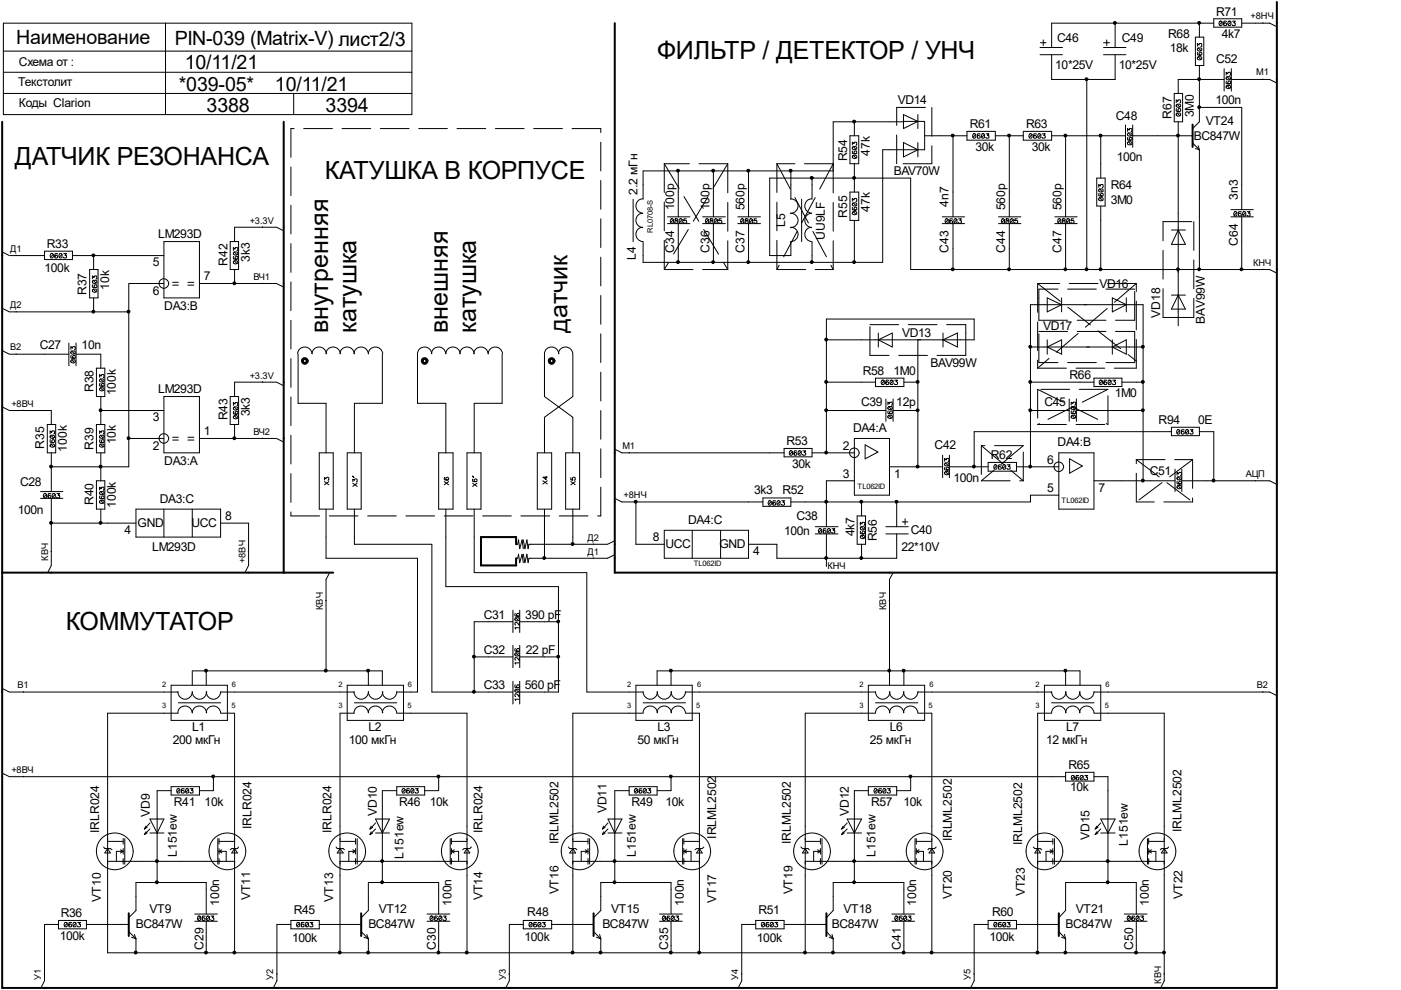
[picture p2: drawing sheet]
<svg xmlns="http://www.w3.org/2000/svg" width="297mm" height="210mm" viewBox="0 0 297 210" stroke-linecap="round" stroke-linejoin="round" font-family="sans-serif">
<defs><g id="words">
<g font-size="5.3">
<text x="139.3" y="12.6">ФИЛЬТР / ДЕТЕКТОР / УНЧ</text>
<text x="3.2" y="35">ДАТЧИК РЕЗОНАНСА</text>
<text x="68.9" y="37.9">КАТУШКА В КОРПУСЕ</text>
<text x="69.6" y="70.6" transform="rotate(-90 69.6 70.6)">внутренняя</text>
<text x="75.6" y="70.6" transform="rotate(-90 75.6 70.6)">катушка</text>
<text x="95" y="70.6" transform="rotate(-90 95 70.6)">внешняя</text>
<text x="101" y="70.6" transform="rotate(-90 101 70.6)">катушка</text>
<text x="120.4" y="70.6" transform="rotate(-90 120.4 70.6)">датчик</text>
<text x="13.9" y="133.5">КОММУТАТОР</text>
</g>
<g font-size="4.2">
<text x="3.4" y="9.3">Наименование</text>
<text x="37" y="9.5">PIN-039 (Matrix-V) лист2/3</text>
<text x="39.2" y="14.7">10/11/21</text>
<text x="37.9" y="19.2">*039-05*</text>
<text x="43.8" y="23.7">3388</text>
<text x="58.3" y="19.2">10/11/21</text>
<text x="69" y="23.7">3394</text>
</g>
<g font-size="2.6">
<text x="257.8" y="3.3">R71</text>
<text x="224.2" y="9">C46</text>
<text x="237.9" y="9">C49</text>
<text x="247.7" y="8">R68</text>
<text x="248" y="11">18k</text>
<text x="259" y="8.1">4k7</text>
<text x="4" y="14.1">Схема от :</text>
<text x="223.7" y="14.6">10*25V</text>
<text x="237.2" y="14.6">10*25V</text>
<text x="257.8" y="13.5">C52</text>
<text x="3.8" y="18.3">Текстолит</text>
<text x="4" y="22.7">Коды Clarion</text>
<text x="190.4" y="22.1">VD14</text>
<text x="257.7" y="22.1">100n</text>
<text x="205.6" y="27.2">R61</text>
<text x="217.5" y="27.2">R63</text>
<text x="236.6" y="25.4">C48</text>
<text x="248.4" y="25.2" transform="rotate(-90 248.4 25.2)">R67</text>
<text x="253.1" y="24.9" transform="rotate(-90 253.1 24.9)">3M0</text>
<text x="253.1" y="29.6">BC847W</text>
<text x="255.6" y="26.6">VT24</text>
<text x="179.6" y="34.2" transform="rotate(-90 179.6 34.2)">R54</text>
<text x="184.4" y="33" transform="rotate(-90 184.4 33)">47k</text>
<text x="206.8" y="32">30k</text>
<text x="218.7" y="32">30k</text>
<text x="236.8" y="34">100n</text>
<text x="135.2" y="41.3" transform="rotate(-90 135.2 41.3)">2.2 мГн</text>
<text x="189.5" y="37">BAV70W</text>
<text x="235.5" y="40">R64</text>
<text x="143" y="44.6" transform="rotate(-90 143 44.6)">100p</text>
<text x="150.4" y="44.6" transform="rotate(-90 150.4 44.6)">100p</text>
<text x="157.9" y="44.6" transform="rotate(-90 157.9 44.6)">560p</text>
<text x="179.6" y="46.1" transform="rotate(-90 179.6 46.1)">R55</text>
<text x="184.4" y="45" transform="rotate(-90 184.4 45)">47k</text>
<text x="201.1" y="43.9" transform="rotate(-90 201.1 43.9)">4n7</text>
<text x="213.1" y="44.6" transform="rotate(-90 213.1 44.6)">560p</text>
<text x="225.1" y="44.6" transform="rotate(-90 225.1 44.6)">560p</text>
<text x="235.5" y="43.3">3M0</text>
<text x="262.4" y="42.3" transform="rotate(-90 262.4 42.3)">3n3</text>
<text x="9.9" y="52.6">R33</text>
<text x="33.6" y="50.5">LM293D</text>
<text x="143" y="53.6" transform="rotate(-90 143 53.6)">C34</text>
<text x="150.4" y="53.6" transform="rotate(-90 150.4 53.6)">C36</text>
<text x="157.9" y="53.6" transform="rotate(-90 157.9 53.6)">C37</text>
<text x="166.5" y="48.2" transform="rotate(-90 166.5 48.2)">L5</text>
<text x="174.9" y="50.9" transform="rotate(-90 174.9 50.9)">UU9LF</text>
<text x="201.1" y="53.6" transform="rotate(-90 201.1 53.6)">C43</text>
<text x="213.1" y="53.6" transform="rotate(-90 213.1 53.6)">C44</text>
<text x="225.1" y="53.6" transform="rotate(-90 225.1 53.6)">C47</text>
<text x="262.4" y="52.2" transform="rotate(-90 262.4 52.2)">C64</text>
<text x="9.4" y="57.7">100k</text>
<text x="32.4" y="56.5">5</text>
<text x="43.2" y="59.4">7</text>
<text x="48.2" y="56.3" transform="rotate(-90 48.2 56.3)">R42</text>
<text x="53" y="55.5" transform="rotate(-90 53 55.5)">3k3</text>
<text x="134.8" y="55" transform="rotate(-90 134.8 55)">L4</text>
<text x="18.3" y="62.6" transform="rotate(-90 18.3 62.6)">R37</text>
<text x="23.2" y="61.4" transform="rotate(-90 23.2 61.4)">10k</text>
<text x="32.4" y="62.5">6</text>
<text x="34.8" y="65.7">DA3:B</text>
<text x="233.1" y="61">VD16</text>
<text x="191.3" y="71.4">VD13</text>
<text x="221.2" y="69.9">VD17</text>
<text x="246" y="67.4" transform="rotate(-90 246 67.4)">VD18</text>
<text x="255.5" y="68.7" transform="rotate(-90 255.5 68.7)">BAV99W</text>
<text x="8.4" y="74.1">C27</text>
<text x="17.3" y="74.1">10n</text>
<text x="197.3" y="77.7">BAV99W</text>
<text x="19.9" y="83.1" transform="rotate(-90 19.9 83.1)">R38</text>
<text x="24.6" y="83.8" transform="rotate(-90 24.6 83.8)">100k</text>
<text x="33.6" y="83.3">LM293D</text>
<text x="182.9" y="79.5">R58</text>
<text x="189.4" y="79.5">1M0</text>
<text x="226.8" y="80.3">R66</text>
<text x="32.4" y="89.3">3</text>
<text x="48.2" y="89.2" transform="rotate(-90 48.2 89.2)">R43</text>
<text x="53" y="88.3" transform="rotate(-90 53 88.3)">3k3</text>
<text x="182.6" y="86">C39</text>
<text x="190" y="86">12p</text>
<text x="221.4" y="86">C45</text>
<text x="236.3" y="84.2">1M0</text>
<text x="245.7" y="89.9">R94</text>
<text x="254" y="89.9">0E</text>
<text x="9.4" y="95.2" transform="rotate(-90 9.4 95.2)">R35</text>
<text x="14.2" y="95.8" transform="rotate(-90 14.2 95.8)">100k</text>
<text x="19.9" y="95.4" transform="rotate(-90 19.9 95.4)">R39</text>
<text x="24.6" y="94.2" transform="rotate(-90 24.6 94.2)">10k</text>
<text x="32.4" y="95.3">2</text>
<text x="43.2" y="92.3">1</text>
<text x="166.7" y="94.4">R53</text>
<text x="178.7" y="95.3">2</text>
<text x="180.9" y="91.7">DA4:A</text>
<text x="198.2" y="95.3">C42</text>
<text x="224.2" y="94.7">DA4:B</text>
<text x="34.8" y="98.6">DA3:A</text>
<text x="167.9" y="99.2">30k</text>
<text x="178.7" y="101.3">3</text>
<text x="189.6" y="101.3">1</text>
<text x="210.1" y="97.4">R62</text>
<text x="222" y="98.3">6</text>
<text x="243.8" y="100.7">C51</text>
<text x="4.3" y="103">C28</text>
<text x="19.9" y="107.1" transform="rotate(-90 19.9 107.1)">R40</text>
<text x="24.6" y="107.7" transform="rotate(-90 24.6 107.7)">100k</text>
<text x="33.9" y="106.7">DA3:C</text>
<text x="159.9" y="104.8">3k3</text>
<text x="165.9" y="104.8">R52</text>
<text x="202.1" y="102.2">100n</text>
<text x="222" y="104.3">5</text>
<text x="232.9" y="104.3">7</text>
<text x="3.8" y="109.1">100n</text>
<text x="26.4" y="113.2">4</text>
<text x="29.2" y="111.8">GND</text>
<text x="40.6" y="111.8">UCC</text>
<text x="47.7" y="110.2">8</text>
<text x="145.9" y="111.1">DA4:C</text>
<text x="166.2" y="113.5">100n</text>
<text x="168.9" y="110.2">C38</text>
<text x="181.1" y="113.7" transform="rotate(-90 181.1 113.7)">4k7</text>
<text x="193.1" y="113.2">C40</text>
<text x="32.3" y="116.8">LM293D</text>
<text x="138.4" y="114.7">8</text>
<text x="141.1" y="116.2">UCC</text>
<text x="152.5" y="116.2">GND</text>
<text x="159.7" y="117.7">4</text>
<text x="185.9" y="114.8" transform="rotate(-90 185.9 114.8)">R56</text>
<text x="191.1" y="116.8">22*10V</text>
<text x="102.6" y="131.1">C31</text>
<text x="111.4" y="131.1">390 pF</text>
<text x="102.6" y="138.6">C32</text>
<text x="111.5" y="138.6">22 pF</text>
<text x="102.6" y="146.1">C33</text>
<text x="111.3" y="146.1">560 pF</text>
<text x="40.8" y="155">L1</text>
<text x="78.1" y="155">L2</text>
<text x="139.4" y="155">L3</text>
<text x="188.7" y="155">L6</text>
<text x="226" y="155">L7</text>
<text x="36.6" y="157.7">200 мкГн</text>
<text x="74" y="157.7">100 мкГн</text>
<text x="135.2" y="157.7">50 мкГн</text>
<text x="184.4" y="157.7">25 мкГн</text>
<text x="221.8" y="157.7">12 мкГн</text>
<text x="226.5" y="163.1">R65</text>
<text x="226.9" y="167.8">10k</text>
<text x="31.8" y="173.2" transform="rotate(-90 31.8 173.2)">VD9</text>
<text x="36.9" y="170.9">R41</text>
<text x="43.4" y="170.9">10k</text>
<text x="79.9" y="173.1" transform="rotate(-90 79.9 173.1)">VD10</text>
<text x="84.6" y="170.9">R46</text>
<text x="91.1" y="170.9">10k</text>
<text x="128.6" y="172.5" transform="rotate(-90 128.6 172.5)">VD11</text>
<text x="133.9" y="170.9">R49</text>
<text x="141.1" y="170.9">10k</text>
<text x="180" y="173.1" transform="rotate(-90 180 173.1)">VD12</text>
<text x="184.7" y="170.9">R57</text>
<text x="191.6" y="170.9">10k</text>
<text x="21" y="176.6" transform="rotate(-90 21 176.6)">IRLR024</text>
<text x="53.3" y="175.8" transform="rotate(-90 53.3 175.8)">IRLR024</text>
<text x="70.3" y="176.6" transform="rotate(-90 70.3 176.6)">IRLR024</text>
<text x="102.3" y="176.6" transform="rotate(-90 102.3 176.6)">IRLR024</text>
<text x="118.4" y="178.9" transform="rotate(-90 118.4 178.9)">IRLML2502</text>
<text x="151.8" y="177.8" transform="rotate(-90 151.8 177.8)">IRLML2502</text>
<text x="167.7" y="178.9" transform="rotate(-90 167.7 178.9)">IRLML2502</text>
<text x="201.8" y="178.4" transform="rotate(-90 201.8 178.4)">IRLML2502</text>
<text x="216.7" y="179.2" transform="rotate(-90 216.7 179.2)">IRLML2502</text>
<text x="231" y="178.1" transform="rotate(-90 231 178.1)">VD15</text>
<text x="239.1" y="179.3" transform="rotate(-90 239.1 179.3)">L151ew</text>
<text x="250.5" y="176.4" transform="rotate(-90 250.5 176.4)">IRLML2502</text>
<text x="37.5" y="181.7" transform="rotate(-90 37.5 181.7)">L151ew</text>
<text x="85.6" y="182" transform="rotate(-90 85.6 182)">L151ew</text>
<text x="134.8" y="181.7" transform="rotate(-90 134.8 181.7)">L151ew</text>
<text x="185.6" y="181.7" transform="rotate(-90 185.6 181.7)">L151ew</text>
<text x="21.4" y="191.2" transform="rotate(-90 21.4 191.2)">VT10</text>
<text x="53" y="190.8" transform="rotate(-90 53 190.8)">VT11</text>
<text x="70.7" y="191.2" transform="rotate(-90 70.7 191.2)">VT13</text>
<text x="102.3" y="190.8" transform="rotate(-90 102.3 190.8)">VT14</text>
<text x="118.4" y="189.7" transform="rotate(-90 118.4 189.7)">VT16</text>
<text x="151.8" y="191.4" transform="rotate(-90 151.8 191.4)">VT17</text>
<text x="168" y="189.7" transform="rotate(-90 168 189.7)">VT19</text>
<text x="201.8" y="190.6" transform="rotate(-90 201.8 190.6)">VT20</text>
<text x="217.3" y="190" transform="rotate(-90 217.3 190)">VT23</text>
<text x="250.7" y="190.6" transform="rotate(-90 250.7 190.6)">VT22</text>
<text x="12.9" y="194.5">R36</text>
<text x="28.8" y="196.9">BC847W</text>
<text x="31.7" y="193.5">VT9</text>
<text x="46.4" y="192.1" transform="rotate(-90 46.4 192.1)">100n</text>
<text x="62.3" y="193.9">R45</text>
<text x="78.1" y="196.9">BC847W</text>
<text x="80.3" y="193.5">VT12</text>
<text x="95.7" y="192.1" transform="rotate(-90 95.7 192.1)">100n</text>
<text x="111.8" y="194.1">R48</text>
<text x="127.7" y="196.9">BC847W</text>
<text x="129.6" y="193.5">VT15</text>
<text x="145" y="192.1" transform="rotate(-90 145 192.1)">100n</text>
<text x="160.8" y="193.9">R51</text>
<text x="176.4" y="196.9">BC847W</text>
<text x="178.9" y="193.5">VT18</text>
<text x="194.3" y="192.1" transform="rotate(-90 194.3 192.1)">100n</text>
<text x="210.4" y="194.1">R60</text>
<text x="225.9" y="196.9">BC847W</text>
<text x="228.1" y="193.5">VT21</text>
<text x="243.5" y="192.1" transform="rotate(-90 243.5 192.1)">100n</text>
<text x="12.7" y="199.2">100k</text>
<text x="43.1" y="201.4" transform="rotate(-90 43.1 201.4)">C29</text>
<text x="61.9" y="199.8">100k</text>
<text x="92.4" y="201.4" transform="rotate(-90 92.4 201.4)">C30</text>
<text x="111.2" y="199.6">100k</text>
<text x="141.7" y="201.4" transform="rotate(-90 141.7 201.4)">C35</text>
<text x="160.5" y="199.8">100k</text>
<text x="191" y="201.4" transform="rotate(-90 191 201.4)">C41</text>
<text x="209.8" y="199.6">100k</text>
<text x="240.2" y="201.4" transform="rotate(-90 240.2 201.4)">C50</text>
</g>
<g font-size="2">
<text x="265.1" y="4.1">+8НЧ</text>
<text x="266.3" y="16">М1</text>
<text x="53" y="47.4">+3.3V</text>
<text x="2.2" y="53.3">Д1</text>
<text x="53.7" y="59.4">ВЧ1</text>
<text x="265.7" y="56.4">КНЧ</text>
<text x="2.2" y="65.3">Д2</text>
<text x="2.2" y="74.3">B2</text>
<text x="53" y="80.3">+3.3V</text>
<text x="2.4" y="86.2">+8ВЧ</text>
<text x="53.7" y="92.2">ВЧ2</text>
<text x="131.9" y="95.2">М1</text>
<text x="264.1" y="101.2">АЦП</text>
<text x="132.2" y="105.7">+8НЧ</text>
<text x="10.2" y="118.9" transform="rotate(-90 10.2 118.9)">КВЧ</text>
<text x="52" y="119.5" transform="rotate(-90 52 119.5)">+8ВЧ</text>
<text x="124.6" y="117.6">Д1</text>
<text x="124.6" y="114.6">Д2</text>
<text x="175.5" y="120.6">КНЧ</text>
<text x="68.4" y="129.4" transform="rotate(-90 68.4 129.4)">КВЧ</text>
<text x="187.9" y="129.4" transform="rotate(-90 187.9 129.4)">КВЧ</text>
<text x="3.7" y="146">B1</text>
<text x="266.5" y="146">B2</text>
<text x="2.4" y="163.9">+8ВЧ</text>
<text x="8.7" y="207.8" transform="rotate(-90 8.7 207.8)">У1</text>
<text x="58" y="207.8" transform="rotate(-90 58 207.8)">У2</text>
<text x="107.2" y="207.8" transform="rotate(-90 107.2 207.8)">У3</text>
<text x="156.5" y="207.8" transform="rotate(-90 156.5 207.8)">У4</text>
<text x="205.8" y="207.8" transform="rotate(-90 205.8 207.8)">У5</text>
<text x="246.2" y="208.5" transform="rotate(-90 246.2 208.5)">КВЧ</text>
</g>
<g font-size="1.6">
<text x="138.4" y="49.4" transform="rotate(-90 138.4 49.4)">RL0708-S</text>
<text x="181.8" y="103.7">TL062ID</text>
<text x="225.1" y="106.6">TL062ID</text>
<text x="147.1" y="120.1">TL062ID</text>
<text x="34.4" y="145.6">2</text>
<text x="49.1" y="145.7">6</text>
<text x="71.8" y="145.6">2</text>
<text x="86.5" y="145.7">6</text>
<text x="133" y="145.6">2</text>
<text x="147.8" y="145.7">6</text>
<text x="182.2" y="145.6">2</text>
<text x="197.1" y="145.7">6</text>
<text x="219.6" y="145.6">2</text>
<text x="234.4" y="145.7">6</text>
<text x="34.4" y="150.2">3</text>
<text x="49.1" y="150">5</text>
<text x="71.8" y="150.2">3</text>
<text x="86.4" y="150">5</text>
<text x="133" y="150.2">3</text>
<text x="147.6" y="150">5</text>
<text x="182.2" y="150.2">3</text>
<text x="196.9" y="150">5</text>
<text x="219.6" y="150.2">3</text>
<text x="234.2" y="150">5</text>
</g>
</g></defs>
<g fill="none" stroke="#000" stroke-width=".21">
<path d="M.7 4.9h86.6v19.4h-86.6zM.7 19.8h86.6M.7 10.8h86.6M.7 15.3h86.6M35.1 4.9v19.4M62.3 19.8v4.5M220.5 11.6h4.8M220.5 10.1h4.8M220.6 9.1h1.2M221.2 8.5v1.2M223 11.6v5.2h13.4v-5.2M230.4 16.8v40.3"/>
<path d="M234 11.6h4.7M234 10.1h4.7M234 9.1h1.2M234.7 8.5v1.2M236.4 4.9v5.2M249 19.8h1.7v6h-1.7zM253.4 7.9h1.8v6h-1.8zM253.9 12.2l.1-.2h.6l.2 .2a.47 .47 0 0 1-.5 .5 .47 .47 0 0 1-.4-.5zM253.9 10.3l.1-.1h.6l.2 .1a.47 .47 0 0 1-.5 .5 .47 .47 0 0 1-.4-.5zM253.9 9.8v-.6l.3 .4a.31 .31 0 0 1 .4-.4 .31 .31 0 0 1 .2 .5l-.2 .2M254 11.1l-.1 .5 .6 .1a.28 .28 0 0 0 .3-.4 .28 .28 0 0 0-.5 0v.3l.2 .1M254 12l.6 .6"/>
<path d="M254 10.2l.6 .6M254.3 4.9v3M254.3 13.9v11.9l-1.4 1.5M257.3 4h6v1.8h-6zM257.3 4.9h-34.3v5.2M258.6 4.5h.2a.48 .48 0 0 1 .3 .5 .48 .48 0 0 1-.5 .4l-.2-.4zM259.1 4.7l-.6 .5M259.5 16.8h-9.7v3M259.5 14.6v4.7M260 15.9v-.6l.3 .4a.31 .31 0 0 1 .4-.4 .31 .31 0 0 1 .2 .4l-.2 .3M260.1 4.6l-.6-.1v.7a.28 .28 0 0 0 .4 .2 .28 .28 0 0 0 0-.5h-.4v.3M260.1 17.2l-.1 .5 .6 .1a.28 .28 0 0 0 .3-.4 .28 .28 0 0 0-.5 0v.3l.2 .1"/>
<path d="M260.1 18.1h.6l.2 .2a.47 .47 0 0 1-.5 .5 .47 .47 0 0 1-.4-.5zM260.1 16.3h.6l.2 .1a.47 .47 0 0 1-.5 .5 .47 .47 0 0 1-.4-.5zM260.1 18.1l.6 .6M260.1 16.3l.6 .5M260.5 4.5h.1a.48 .48 0 0 1 .4 .5 .48 .48 0 0 1-.5 .4l-.2-.4zM261 4.7l-.6 .5M261.1 16.8h8.1l1.5 .8M261.1 14.6v4.7M261.3 4.5h.6l-.3 .3a.31 .31 0 0 1 .3 .4 .31 .31 0 0 1-.4 .2l-.3-.2M263.3 4.9h5.9l1.5 .8M267.8 4.8v.1M267.8 16.8h.1"/>
<path d="M143.8 36.2v9.8M151.3 36.2v9.8M158.7 36.2v9.8M167.7 36.2v6M172.2 37.8v4.4M180.2 28.8h1.9v5.9h-1.9zM180.7 33.1l.2-.2h.6l.1 .2a.47 .47 0 0 1-.4 .5 .47 .47 0 0 1-.5-.5zM180.7 31.2l.2-.1h.6l.1 .1a.47 .47 0 0 1-.4 .6 .47 .47 0 0 1-.5-.6zM180.7 30.7v-.6l.4 .4a.31 .31 0 0 1 .3-.4 .31 .31 0 0 1 .2 .5l-.1 .2M180.8 32l-.1 .5 .7 .1a.28 .28 0 0 0 .2-.4 .28 .28 0 0 0-.5 0v.3l.3 .1M180.9 32.9l.6 .6M180.9 31.1l.6 .6"/>
<path d="M181.1 25.8v3M181.1 34.7v6M191.6 24.3l3 1.4-3 1.6zM191.6 30.2l3 1.5-3 1.6zM191.6 25.7h4.4M191.6 25.8h-14.9v10.4h-40.3v6M194.6 24.3v3M194.6 30.2v3.1M196 25.8v5.9h-8.8v23.9h-50.8v-4.4M196 28.8h9M202.1 28.8v17.2M205 27.9h6v1.8h-6z"/>
<path d="M206.4 28.4h.1a.48 .48 0 0 1 .4 .5 .48 .48 0 0 1-.5 .4l-.2-.4zM206.9 28.5l-.6 .6M207.8 28.4h-.5l-.1 .6a.28 .28 0 0 0 .4 .3 .28 .28 0 0 0 0-.5h-.3l-.1 .2M208.2 28.4h.2a.48 .48 0 0 1 .3 .5 .48 .48 0 0 1-.5 .4l-.1-.4zM208.7 28.5l-.6 .6M209.1 28.4h.6l-.4 .3a.31 .31 0 0 1 .4 .4 .31 .31 0 0 1-.4 .2l-.3-.2M211 28.8h6M214 28.8v17.2M217 27.9h6v1.8h-6zM218.3 28.4h.2a.48 .48 0 0 1 .3 .5 .48 .48 0 0 1-.5 .4l-.2-.4zM218.8 28.5l-.6 .6M219.7 28.4h-.5v.6a.28 .28 0 0 0 .4 .3 .28 .28 0 0 0 0-.5h-.4v.2"/>
<path d="M220.2 28.4h.1a.48 .48 0 0 1 .4 .5 .48 .48 0 0 1-.5 .4l-.2-.4zM220.7 28.5l-.6 .6M221 28.4h.6l-.3 .3a.31 .31 0 0 1 .3 .4 .31 .31 0 0 1-.4 .2l-.3-.2M223 28.8h15.6M225.9 28.8v17.2M232.5 37.8h1.8v5.9h-1.8zM233 39.7v-.6l.3 .4a.31 .31 0 0 1 .3-.4 .31 .31 0 0 1 .3 .4l-.2 .3M233.4 28.8v9M238.6 26.5v4.7M239.1 30.2l.1-.1h.6l.2 .1a.47 .47 0 0 1-.5 .5 .47 .47 0 0 1-.4-.5zM239.1 28.4l.1-.2h.6l.2 .2a.47 .47 0 0 1-.5 .5 .47 .47 0 0 1-.4-.5zM239.1 27.9v-.6l.3 .3a.31 .31 0 0 1 .3-.3 .31 .31 0 0 1 .3 .4l-.2 .2"/>
<path d="M239.1 29.1v.5l.6 .1a.28 .28 0 0 0 .3-.4 .28 .28 0 0 0-.5 0v.3l.2 .1M239.2 30.1l.6 .5M239.2 28.2l.6 .6M240.2 28.8h12.7M240.2 26.5v4.7M249.4 22.3l.2-.2h.5l.2 .2a.47 .47 0 0 1-.5 .5 .47 .47 0 0 1-.4-.5zM249.4 21.8v-.6l.3 .3a.31 .31 0 0 1 .4-.3 .31 .31 0 0 1 .2 .4l-.2 .2M249.5 23l-.1 .5 .7 .1a.28 .28 0 0 0 .2-.4 .28 .28 0 0 0-.5 0v.3l.3 .1M249.6 24h.5l.2 .1a.47 .47 0 0 1-.5 .5 .47 .47 0 0 1-.4-.5zM249.6 24l.5 .6M249.6 22.1l.5 .6M249.8 25.8v43.3"/>
<path d="M252.9 30.3l1.4 1.4M253.4 31.5l.9 .2M254 30.9l.3 .8M254.3 31.7v25.4M254.3 22.8h9v21.6M.5 53.4l1.5 .8h7.4M3.4 54.1v.1M9.4 53.3h6v1.7h-6zM10.8 53.8h.2a.48 .48 0 0 1 .3 .5 .48 .48 0 0 1-.5 .4l-.2-.4zM11.3 53.9l-.6 .6M12.2 53.8h-.5l-.1 .6a.29 .29 0 0 0 .5 .3 .28 .28 0 0 0 0-.5h-.4l-.1 .2M12.7 53.8h.1a.48 .48 0 0 1 .4 .5 .48 .48 0 0 1-.5 .4l-.2-.4z"/>
<path d="M13.2 53.9l-.6 .6M13.5 53.8h.6l-.3 .3a.31 .31 0 0 1 .3 .4 .31 .31 0 0 1-.4 .2l-.3-.2M15.4 54.2h19.4M19 57.1h1.8v6.1h-1.8zM19.6 59.1v-.6l.3 .3a.31 .31 0 0 1 .4-.3 .31 .31 0 0 1 .2 .4l-.1 .3M19.8 59.4h.6l.1 .2a.47 .47 0 0 1-.4 .5 .47 .47 0 0 1-.5-.5zM19.8 59.4l.6 .6M19.9 54.2v2.9M34.8 51.2h7.5v12h-7.5zM36.6 59.9h1.2M39.8 59.9h1.3M48.8 51.2h1.8v5.9h-1.8z"/>
<path d="M49.5 55.5l.2-.2h.5l.2 .2a.47 .47 0 0 1-.4 .5 .47 .47 0 0 1-.5-.5zM49.5 53.6l.2-.2h.5l.2 .2a.47 .47 0 0 1-.4 .5 .47 .47 0 0 1-.5-.5zM49.5 53.1v-.6l.3 .3a.31 .31 0 0 1 .4-.3 .31 .31 0 0 1 .2 .4l-.2 .3M49.6 54.4l-.1 .5h.7a.28 .28 0 0 0 .2-.4 .28 .28 0 0 0-.5 0v.4h.3M49.7 55.3l.5 .6M49.7 53.4l.5 .6M49.7 57.1v3M55.7 48.1v.1M60.2 48.9l-1.6-.7h-8.9v3M134.2 42.2v9M136.3 42.2a1.53 1.53 0 0 0-1.5 1.5 1.53 1.53 0 0 0 1.5 1.5 1.53 1.53 0 0 0-1.5 1.5 1.53 1.53 0 0 0 1.5 1.6M136.3 48.2a1.53 1.53 0 0 0-1.5 1.5 1.53 1.53 0 0 0 1.5 1.5"/>
<path d="M141.5 46h4.8M141.5 47.4h4.8M142.3 46.4h.1a.48 .48 0 0 1 .4 .5 .48 .48 0 0 1-.5 .4l-.2-.4zM142.8 46.6l-.6 .6M143.1 46.4v.3l.6 .2v.2a.31 .31 0 0 1-.4 .2 .31 .31 0 0 1-.1-.5l.4-.1 .1-.2zM143.8 47.4v8.2M144.1 46.4h.2a.48 .48 0 0 1 .3 .5 .48 .48 0 0 1-.5 .4l-.1-.4zM144.6 46.6l-.5 .6M145.5 46.4h-.5v.4a.34 .34 0 0 1 .5 0 .34 .34 0 0 1-.1 .5h-.4l-.1-.1M149 46h4.8M149 47.4h4.8M149.7 46.4h.2a.48 .48 0 0 1 .3 .5 .48 .48 0 0 1-.5 .4l-.1-.4z"/>
<path d="M150.2 46.6l-.6 .6M150.6 46.4v.3l.6 .2v.2a.31 .31 0 0 1-.5 .2 .31 .31 0 0 1 0-.5l.4-.1 .1-.2zM151.3 47.4v8.2M151.6 46.4h.2a.48 .48 0 0 1 .3 .5 .48 .48 0 0 1-.5 .4l-.2-.4zM152.1 46.6l-.6 .6M152.9 46.4h-.5v.4a.34 .34 0 0 1 .6 0 .34 .34 0 0 1-.1 .5h-.5v-.1M156.4 46h4.8M156.4 47.4h4.8M157.2 46.4h.1a.48 .48 0 0 1 .4 .5 .48 .48 0 0 1-.5 .4l-.2-.4zM157.7 46.6l-.6 .6M158 46.4v.3l.6 .2v.2a.31 .31 0 0 1-.4 .2 .31 .31 0 0 1-.1-.5l.4-.1 .1-.2zM158.7 47.4v8.2"/>
<path d="M159 46.4h.2a.48 .48 0 0 1 .3 .5 .48 .48 0 0 1-.5 .4l-.1-.4zM159.6 46.6l-.6 .6M160.4 46.4h-.5v.4a.34 .34 0 0 1 .5 0 .34 .34 0 0 1-.1 .5h-.4l-.1-.1M167.6 48.2a1.53 1.53 0 0 1 1.6 1.5 1.53 1.53 0 0 1-1.6 1.5M167.6 42.2a1.53 1.53 0 0 1 1.6 1.5 1.53 1.53 0 0 1-1.6 1.5 1.53 1.53 0 0 1 1.6 1.5 1.53 1.53 0 0 1-1.6 1.6M167.7 51.2v3h-4.5v-16.4h29.9v19.3h76.1l1.5 .8M170 42.2v9M172.1 42.2a1.53 1.53 0 0 0-1.5 1.5 1.53 1.53 0 0 0 1.5 1.5 1.53 1.53 0 0 0-1.5 1.5 1.53 1.53 0 0 0 1.5 1.6M172.1 48.2a1.53 1.53 0 0 0-1.5 1.5 1.53 1.53 0 0 0 1.5 1.5M172.2 51.2v4.4M180.2 40.7h1.9v6h-1.9zM180.7 43.2l.2-.2h.6l.1 .2a.47 .47 0 0 1-.4 .5 .47 .47 0 0 1-.5-.5z"/>
<path d="M180.7 42.7v-.6l.4 .3a.31 .31 0 0 1 .3-.3 .31 .31 0 0 1 .2 .4l-.1 .3M180.8 43.9l-.1 .5 .7 .1a.28 .28 0 0 0 .2-.4 .28 .28 0 0 0-.5 0v.3l.3 .1M180.9 44.9h.6l.1 .1a.47 .47 0 0 1-.4 .6 .47 .47 0 0 1-.5-.6zM180.9 44.9l.6 .6M180.9 43l.6 .6M181.1 46.7v8.9M199.8 46h4.7M199.8 47.4h4.7M200.5 46.4h.2a.48 .48 0 0 1 .3 .5 .48 .48 0 0 1-.5 .4l-.1-.4zM201 46.6l-.6 .6M202 46.5l-.5-.1-.1 .7a.28 .28 0 0 0 .4 .2 .28 .28 0 0 0 0-.5h-.3l-.1 .3M202.1 47.4v9.7"/>
<path d="M202.4 46.4h.2a.48 .48 0 0 1 .3 .5 .48 .48 0 0 1-.5 .4l-.2-.4zM202.9 46.6l-.6 .6M203.2 46.4h.6l-.3 .3a.31 .31 0 0 1 .3 .4 .31 .31 0 0 1-.4 .2l-.2-.1M211.7 46h4.7M211.7 47.4h4.7M212.5 46.4h.1a.48 .48 0 0 1 .4 .5 .48 .48 0 0 1-.5 .4l-.2-.4zM213 46.6l-.6 .6M213.3 46.4v.3l.6 .2v.2a.31 .31 0 0 1-.4 .2 .31 .31 0 0 1-.1-.5l.4-.1 .1-.2zM214 47.4v9.7M214.3 46.4h.2a.48 .48 0 0 1 .3 .5 .48 .48 0 0 1-.5 .4l-.1-.4zM214.8 46.6l-.6 .6M215.7 46.4h-.5v.4a.34 .34 0 0 1 .5 0 .34 .34 0 0 1-.1 .5h-.4l-.1-.1"/>
<path d="M223.6 46h4.8M223.6 47.4h4.8M224.4 46.4h.2a.48 .48 0 0 1 .3 .5 .48 .48 0 0 1-.5 .4l-.2-.4zM224.9 46.6l-.6 .6M225.3 46.4v.3l.5 .2v.2a.31 .31 0 0 1-.4 .2 .31 .31 0 0 1-.1-.5l.5-.1v-.2zM225.9 47.4v9.7M226.3 46.4h.1a.48 .48 0 0 1 .4 .5 .48 .48 0 0 1-.5 .4l-.2-.4zM226.8 46.6l-.6 .6M227.6 46.4h-.5v.4a.34 .34 0 0 1 .5 0 .34 .34 0 0 1-.1 .5h-.4l-.1-.1M233 42.1l.1-.2h.6l.2 .2a.47 .47 0 0 1-.5 .5 .47 .47 0 0 1-.4-.5zM233 40.2l.1-.2h.6l.2 .2a.47 .47 0 0 1-.5 .5 .47 .47 0 0 1-.4-.5zM233 41v.5l.6 .1a.28 .28 0 0 0 .3-.4 .28 .28 0 0 0-.5-.1v.4l.2 .1"/>
<path d="M233.1 41.9l.6 .6M233.1 40l.6 .6M233.4 43.7v13.4M248.4 48.8h2.9M249.8 48.8l1.5 3h-2.9zM261 46h4.7M261 44.4h4.7M261.7 44.9h.2a.48 .48 0 0 1 .3 .5 .48 .48 0 0 1-.5 .4l-.1-.4zM262.3 45l-.6 .6M263.2 45l-.5-.1-.1 .7a.28 .28 0 0 0 .4 .2 .28 .28 0 0 0 0-.5h-.3l-.1 .3M263.3 46v11.1M263.6 44.9h.2a.48 .48 0 0 1 .3 .5 .48 .48 0 0 1-.5 .4l-.2-.4z"/>
<path d="M264.1 45l-.6 .6M264.5 44.9h.5l-.3 .3a.31 .31 0 0 1 .3 .4 .31 .31 0 0 1-.4 .2l-.2-.2M267.8 57.1h.1M.5 74.3l1.5 .8h12.6M.5 65.4l1.5 .7h25.3M3.4 66v.1M3.4 75v.1M14.6 72.7v4.9M15 76.5l.2-.2h.6l.2 .2a.47 .47 0 0 1-.5 .5 .47 .47 0 0 1-.5-.5zM15 74.1v-.6l.4 .3a.31 .31 0 0 1 .3-.3 .31 .31 0 0 1 .3 .4l-.2 .3M15.1 75.4l-.1 .5h.7a.28 .28 0 0 0 .2-.4 .28 .28 0 0 0-.5 0v.4h.3M15.2 74.4h.6l.2 .2a.47 .47 0 0 1-.5 .5 .47 .47 0 0 1-.5-.5z"/>
<path d="M15.2 76.3l.6 .6M15.2 74.4l.6 .6M16.1 75.1h5.3v3M16.1 72.7v4.9M19.6 61.5l.2-.2h.6l.1 .2a.47 .47 0 0 1-.4 .5 .47 .47 0 0 1-.5-.5zM19.7 60.4l-.1 .5 .7 .1a.28 .28 0 0 0 .2-.5 .28 .28 0 0 0-.5 0v.4l.3 .1M19.8 61.3l.6 .6M19.9 63.2v2.9M20.4 78.1h1.8v6h-1.8zM34.8 60.1h-7.5v38.9h-16.4M36.6 60.5h1.2M39.8 60.5h1.3"/>
<path d="M42.3 60.1h16.3l1.6 .8M55.7 60v.1M63.1 75a1.53 1.53 0 0 1 1.5-1.4 1.53 1.53 0 0 1 1.6 1.4 1.53 1.53 0 0 1 1.5-1.4 1.53 1.53 0 0 1 1.5 1.4M63.2 75.1v10.4h5.9v10.5M69.1 75a1.53 1.53 0 0 1 1.6-1.4 1.53 1.53 0 0 1 1.5 1.4M72.1 75a1.53 1.53 0 0 1 1.5-1.4 1.53 1.53 0 0 1 1.5 1.4M75.1 75a1.53 1.53 0 0 1 1.5-1.4 1.53 1.53 0 0 1 1.5 1.4 1.53 1.53 0 0 1 1.5-1.4 1.53 1.53 0 0 1 1.5 1.4M81.1 75.1v10.4h-6v10.5M88.5 75a1.53 1.53 0 0 1 1.5-1.4 1.53 1.53 0 0 1 1.6 1.4M88.5 75.1v10.4h6v10.5M91.5 75a1.53 1.53 0 0 1 1.5-1.4 1.53 1.53 0 0 1 1.5 1.4 1.53 1.53 0 0 1 1.6-1.4 1.53 1.53 0 0 1 1.5 1.4M97.5 75a1.53 1.53 0 0 1 1.5-1.4 1.53 1.53 0 0 1 1.5 1.4"/>
<path d="M100.5 75a1.53 1.53 0 0 1 1.5-1.4 1.53 1.53 0 0 1 1.5 1.4 1.53 1.53 0 0 1 1.5-1.4 1.53 1.53 0 0 1 1.5 1.4M106.5 75.1v10.4h-6v10.5M115.4 75a1.53 1.53 0 0 1 1.6-1.4 1.53 1.53 0 0 1 1.5 1.4M115.4 75.1v9l6.1 4.4v7.5M118.4 75a1.53 1.53 0 0 1 1.5-1.4 1.53 1.53 0 0 1 1.6 1.4M121.5 75.1v9l-6.1 4.4v7.5M175.2 72.1h31.3v-4.5h-31.3v28.4M186.2 70.6v3M186.2 72.1l3-1.5v3zM194.6 72.1v26.9M199.9 70.6v3M199.9 72.1l3.1-1.5v3z"/>
<path d="M218.5 73.6h23.9M222 73.6l3.1-1.5v3zM222 63.2l3.1 1.4-3.1 1.5zM222 72.1v3M225.1 63.2v2.9M235.8 73.6l3-1.5v3zM235.8 63.2l3 1.4-3 1.5zM235.8 72.1v3M238.8 63.2v2.9M248.4 62.6h2.9M249.8 62.6l1.5 2.9h-2.9zM.5 86.3l1.5 .7h8.9v3"/>
<path d="M4.9 87h.1M10 90h1.8v6h-1.8zM10.6 94.3l.2-.2h.6l.2 .2a.47 .47 0 0 1-.5 .5 .47 .47 0 0 1-.5-.5zM10.6 92.5l.2-.2h.6l.2 .2a.47 .47 0 0 1-.5 .5 .47 .47 0 0 1-.5-.5zM10.6 91.9v-.5l.4 .3a.31 .31 0 0 1 .3-.3 .31 .31 0 0 1 .3 .4l-.2 .2M10.7 93.2l-.1 .5 .7 .1a.28 .28 0 0 0 .2-.4 .28 .28 0 0 0-.5 0v.3l.3 .1M10.8 94.1l.6 .6M10.8 92.3l.6 .6M10.9 96v8.2M20.4 90h1.8v6h-1.8zM21.1 80.5l.2-.2h.6l.2 .2a.47 .47 0 0 1-.5 .5 .47 .47 0 0 1-.5-.5zM21.1 80v-.6l.4 .4a.31 .31 0 0 1 .3-.4 .31 .31 0 0 1 .3 .4l-.2 .3"/>
<path d="M21.1 94.3l.2-.2h.6l.2 .2a.47 .47 0 0 1-.5 .5 .47 .47 0 0 1-.5-.5zM21.1 91.9v-.5l.4 .3a.31 .31 0 0 1 .3-.3 .31 .31 0 0 1 .3 .4l-.2 .2M21.2 81.3l-.1 .5 .7 .1a.28 .28 0 0 0 .2-.4 .28 .28 0 0 0-.5-.1v.4l.3 .1M21.2 93.2l-.1 .5 .7 .1a.28 .28 0 0 0 .2-.4 .28 .28 0 0 0-.5 0v.3l.3 .1M21.3 82.2h.6l.2 .2a.47 .47 0 0 1-.5 .5 .47 .47 0 0 1-.5-.5zM21.3 92.3h.6l.2 .2a.47 .47 0 0 1-.5 .5 .47 .47 0 0 1-.5-.5zM21.3 82.2l.6 .6M21.3 80.3l.6 .6M21.3 94.1l.6 .6M21.3 92.3l.6 .6M21.4 87h13.4M21.4 84.1v5.9"/>
<path d="M21.4 96v5.9M27.3 93h7.5M34.8 84.1h7.5v11.9h-7.5zM36.6 92.7h1.2M36.6 93.3h1.2M39.8 92.7h1.3M39.8 93.3h1.3M42.3 93h16.3l1.6 .7M48.8 84.1h1.8v5.9h-1.8zM49.5 88.3l.2-.2h.5l.2 .2a.47 .47 0 0 1-.4 .5 .47 .47 0 0 1-.5-.5zM49.5 86.4l.2-.1h.5l.2 .1a.47 .47 0 0 1-.4 .6 .47 .47 0 0 1-.5-.6zM49.5 85.9v-.6l.3 .4a.31 .31 0 0 1 .4-.4 .31 .31 0 0 1 .2 .5l-.2 .2"/>
<path d="M49.6 87.2l-.1 .5 .7 .1a.28 .28 0 0 0 .2-.4 .28 .28 0 0 0-.5 0v.3l.3 .1M49.7 88.1l.5 .6M49.7 86.3l.5 .6M49.7 90v3M55.7 80.9v.1M55.7 92.9v.1M60.2 81.8l-1.6-.8h-8.9v3.1M67.7 96h3v11.9h-3zM73.6 96h3v11.9h-3zM93 96h3.1v11.9h-3.1zM99 96h3v11.9h-3zM113.9 96h3.1v11.9h-3.1z"/>
<path d="M119.9 96h3v11.9h-3zM130.3 95.2l1.6 .8h34.3M133.4 95.9v.1M166.2 95.1h6v1.8h-6zM167.5 95.6h.2a.48 .48 0 0 1 .3 .5 .48 .48 0 0 1-.5 .4l-.2-.4zM168 95.8l-.6 .6M168.9 95.7l-.5-.1v.7a.28 .28 0 0 0 .4 .2 .28 .28 0 0 0 0-.5h-.4v.3M169.4 95.6h.1a.48 .48 0 0 1 .4 .5 .48 .48 0 0 1-.5 .4l-.2-.4zM169.9 95.8l-.6 .6M170.2 95.6h.6l-.3 .3a.31 .31 0 0 1 .3 .4 .31 .31 0 0 1-.4 .2l-.3-.1M172.2 96h8.9M175.2 87h12.6"/>
<path d="M175.2 81h10.4M181.1 93h7.5v12h-7.5zM183.4 94.3l2.7 1.5-2.7 1.5zM185.6 80.2h6v1.8h-6zM187 80.6h.2a.48 .48 0 0 1 .3 .5 .48 .48 0 0 1-.5 .4l-.2-.4zM187.5 80.8l-.6 .6M187.8 84.6v4.7M188.3 88.2l.1-.1h.6l.2 .1a.47 .47 0 0 1-.5 .5 .47 .47 0 0 1-.4-.5zM188.3 86.4l.1-.2h.6l.2 .2a.47 .47 0 0 1-.5 .5 .47 .47 0 0 1-.4-.5zM188.3 85.9v-.6l.3 .3a.31 .31 0 0 1 .3-.3 .31 .31 0 0 1 .3 .4l-.2 .2M188.3 87.1v.5l.6 .1a.28 .28 0 0 0 .3-.4 .28 .28 0 0 0-.5 0v.3l.2 .1M188.4 80.7l-.5-.1-.1 .7a.28 .28 0 0 0 .5 .2 .28 .28 0 0 0 0-.5h-.4l-.1 .3"/>
<path d="M188.4 88.1l.6 .5M188.4 86.2l.6 .6M188.6 99h11.3M188.8 80.6h.2a.48 .48 0 0 1 .3 .5 .48 .48 0 0 1-.5 .4l-.1-.4zM189.4 87h5.2M189.4 84.6v4.7M189.4 80.8l-.6 .6M189.7 80.6h.6l-.4 .3a.31 .31 0 0 1 .4 .4 .31 .31 0 0 1-.4 .2l-.3-.1M191.6 81h3M199.9 96.5v4.8M200.3 98.3l.1-.2h.6l.2 .2a.47 .47 0 0 1-.5 .5 .47 .47 0 0 1-.4-.5zM200.3 97.8v-.6l.3 .3a.31 .31 0 0 1 .4-.3 .31 .31 0 0 1 .2 .4l-.2 .3"/>
<path d="M200.4 99.1l-.1 .5 .7 .1a.28 .28 0 0 0 .2-.5 .28 .28 0 0 0-.5 0v.4l.3 .1M200.4 100l.6 .6M200.4 98.1l.6 .6M201.3 99h8.2M201.3 96.5v4.8M209.5 98h6v1.9h-6zM210.9 98.6h.1a.48 .48 0 0 1 .4 .5 .48 .48 0 0 1-.5 .4l-.2-.4zM211.4 98.7l-.6 .6M212.3 98.6h-.5l-.1 .6a.28 .28 0 0 0 .4 .3 .28 .28 0 0 0 0-.5h-.3l-.1 .2M212.7 98.6h.2a.48 .48 0 0 1 .3 .5 .48 .48 0 0 1-.5 .4l-.1-.4zM213.2 98.7l-.6 .6M213.6 98.6h.6l-.4 .3a.31 .31 0 0 1 .4 .3 .31 .31 0 0 1-.5 .3l-.2-.2"/>
<path d="M215.5 99h9M218.5 87h8.2M218.5 99v-34.4h23.9v37.3M218.5 81h13.4M224.5 96h7.4v11.9h-7.4zM226.7 84.6v4.7M226.8 97.3l2.7 1.5-2.7 1.5zM227.1 88.2l.2-.1h.6l.1 .1a.47 .47 0 0 1-.4 .5 .47 .47 0 0 1-.5-.5zM227.1 86.4l.2-.2h.6l.1 .2a.47 .47 0 0 1-.4 .5 .47 .47 0 0 1-.5-.5zM227.1 85.9v-.6l.4 .3a.31 .31 0 0 1 .3-.3 .31 .31 0 0 1 .2 .4l-.1 .2M227.2 87.1l-.1 .5 .7 .1a.28 .28 0 0 0 .2-.4 .28 .28 0 0 0-.5 0v.3l.3 .1M227.3 88.1l.6 .5"/>
<path d="M227.3 86.2l.6 .6M228.2 87h14.2M228.2 84.6v4.7M231.9 80.2h6v1.8h-6zM233.2 80.6h.2a.48 .48 0 0 1 .3 .5 .48 .48 0 0 1-.5 .4l-.2-.4zM233.7 80.8l-.6 .6M234.7 80.7l-.6-.1v.7a.28 .28 0 0 0 .4 .2 .28 .28 0 0 0 0-.5h-.4v.3M235.1 80.6h.1a.48 .48 0 0 1 .4 .5 .48 .48 0 0 1-.5 .4l-.2-.4zM235.6 80.8l-.6 .6M235.9 80.6h.6l-.3 .3a.31 .31 0 0 1 .3 .4 .31 .31 0 0 1-.4 .2l-.3-.1M237.9 81h4.5M248.4 91.5h-41.9v7.5"/>
<path d="M248.4 90.6h5.9v1.8h-5.9zM249.1 99.5v4.7M249.6 91.1h.2a.48 .48 0 0 1 .3 .5 .48 .48 0 0 1-.5 .4l-.1-.4zM250.1 91.3l-.5 .6M250.6 99.5v4.7M251.1 91.2l-.5-.1-.1 .7a.28 .28 0 0 0 .4 .2 .28 .28 0 0 0 0-.5h-.3l-.1 .3M251.5 91.1h.2a.48 .48 0 0 1 .3 .5 .48 .48 0 0 1-.5 .4l-.2-.4zM252 91.3l-.6 .6M252.3 91.1h.6l-.3 .3a.31 .31 0 0 1 .3 .4 .31 .31 0 0 1-.4 .2l-.2-.1M254.3 91.5h3v10.4M8.6 104.2h4.7M8.6 105.7h4.7"/>
<path d="M9.4 104.6h.1a.48 .48 0 0 1 .4 .6 .48 .48 0 0 1-.5 .4l-.2-.4zM9.9 104.8l-.6 .6M10.8 104.7l-.5-.1-.1 .7a.28 .28 0 0 0 .4 .2 .28 .28 0 0 0 0-.4h-.3l-.1 .2M10.8 116.9h.1M10.9 105.7v14.2l-.8 1.5M10.9 110.9h17.9M11.2 104.6h.2a.48 .48 0 0 1 .3 .6 .48 .48 0 0 1-.5 .4l-.2-.4zM11.7 104.8l-.6 .6M12.1 104.6h.6l-.4 .4a.31 .31 0 0 1 .4 .3 .31 .31 0 0 1-.5 .3l-.2-.2M20.4 101.9h1.8v6h-1.8zM21.1 106.3l.2-.2h.6l.2 .2a.47 .47 0 0 1-.5 .5 .47 .47 0 0 1-.5-.5zM21.1 104.4l.2-.2h.6l.2 .2a.47 .47 0 0 1-.5 .5 .47 .47 0 0 1-.5-.5z"/>
<path d="M21.1 103.9v-.6l.4 .3a.31 .31 0 0 1 .3-.3 .31 .31 0 0 1 .3 .4l-.2 .3M21.2 105.2l-.1 .5h.7a.28 .28 0 0 0 .2-.4 .28 .28 0 0 0-.5 0v.4h.3M21.3 106.1l.6 .6M21.3 104.2l.6 .6M21.4 107.9v3M28.8 107.9h18v6h-18zM34.8 107.9v6M40.8 107.9v6M46.8 110.9h5.9v9l-.8 1.5M52.6 116.9h.1M68.8 101.8v-.5l.3 .2v-.2a.35 .35 0 0 1 .6 0 .35 .35 0 0 1-.1 .6M68.8 102.1l.9 .7"/>
<path d="M69.1 107.9v10.5h19.4v28.3h-4.4M69.7 102.1l-.9 .7M74.8 102.1v-.5l.3 .3v-.2a.35 .35 0 0 1 .6-.1 .35 .35 0 0 1-.1 .6M74.8 100.9l.3 .4zM74.8 102.4l.9 .7M75.1 107.9v7.5h16.5v31.3h17.2M75.7 102.4l-.9 .7M94.2 102.1l.9 .7M94.4 101.3h-.2v.4l.8 .1a.31 .31 0 0 0 .1-.5 .31 .31 0 0 0-.4 0 .31 .31 0 0 0-.1 .4l.3 .1M94.5 107.9v16.5h23.9v22.3h-8.2M95.1 102.1l-.9 .7M100.2 100.9l.3 .4z"/>
<path d="M100.2 102.4l.9 .7M100.3 101.6l-.1 .4 .8 .1a.31 .31 0 0 0 .1-.4 .31 .31 0 0 0-.4-.1 .31 .31 0 0 0-.1 .4l.3 .1M100.5 107.9v13.5h23.9v25.3h12M101.1 102.4l-.9 .7M111 116.3l-.3-1.8-.5 1.8-.3-1.8-.1 .9h-.4v-1.5h-7.4v6h7.4v-1.5h.4l.1-.9 .3 1.8 .5-1.8 .3 1.8M111 117.5l.3 1.8 .4-1.8 .3 1.8 .1-.9h16.7l1.5-.8M111 114.5l.3 1.8 .4-1.8 .3 1.8 .1-.9h16.7l1.5-.8M115.1 101.9l.9 .7M115.4 107.9v10.5M115.8 101v.7l-.7-.5h.9M116 101.9l-.9 .7M121 101.3v.5h.5a.32 .32 0 0 1 0-.6 .32 .32 0 0 1 .5 .4l-.2 .3"/>
<path d="M121 102.1l1 .7M121.5 107.9v7.5M122 102.1l-1 .7M125.9 115.3v.1M125.9 118.3v.1M130.3 105.7l1.6 .7h29.9M134.8 106.3v9.1h6M140.8 112.4h17.9v6h-17.9zM146.8 112.4v6M152.8 112.4v6M161.8 105.6h5.9v1.8h-5.9zM163 106.2h.2a.48 .48 0 0 1 .3 .5 .48 .48 0 0 1-.5 .4l-.1-.4z"/>
<path d="M163.5 106.3l-.6 .6M164.5 106.3l-.5-.1-.1 .6a.28 .28 0 0 0 .4 .3 .28 .28 0 0 0 0-.5h-.3l-.1 .2M164.9 106.2h.2a.48 .48 0 0 1 .3 .5 .48 .48 0 0 1-.5 .4l-.2-.4zM165.4 106.3l-.6 .6M165.7 106.2h.6l-.3 .3a.31 .31 0 0 1 .3 .4 .31 .31 0 0 1-.4 .2l-.3-.2M172.8 111.7h4.9M172.8 113.2h4.9M173.7 112.1h.2a.48 .48 0 0 1 .3 .5 .48 .48 0 0 1-.5 .4l-.2-.4zM174.2 112.3l-.6 .6M175.1 112.2l-.5-.1-.1 .7a.28 .28 0 0 0 .5 .2 .28 .28 0 0 0 0-.5h-.4l-.1 .3M175.2 119.9h.1M175.2 113.2v6.7"/>
<path d="M175.6 112.1h.1a.48 .48 0 0 1 .4 .5 .48 .48 0 0 1-.5 .4l-.2-.4zM176.1 112.3l-.6 .6M176.4 112.1h.6l-.3 .3a.31 .31 0 0 1 .3 .4 .31 .31 0 0 1-.4 .2l-.3-.1M181.1 101.9h-5.9v9.8M181.7 109.4h1.8v6h-1.8zM182.4 113.7l.2-.2h.6l.1 .2a.47 .47 0 0 1-.4 .5 .47 .47 0 0 1-.5-.5zM182.4 111.8l.2-.1h.6l.1 .1a.47 .47 0 0 1-.4 .6 .47 .47 0 0 1-.5-.6zM182.4 111.3v-.6l.3 .4a.31 .31 0 0 1 .4-.4 .31 .31 0 0 1 .2 .5l-.1 .2M182.5 112.6l-.1 .5 .7 .1a.28 .28 0 0 0 .2-.4 .28 .28 0 0 0-.5 0v.3l.3 .1M182.6 113.5l.6 .6M182.6 111.7l.6 .6M182.7 106.4v3"/>
<path d="M182.7 115.4v3M187.8 111.7h4.8M187.8 113.2h4.8M190.1 113.2v5.2h-25.4v-3h-6M190.1 106.4v5.3M191.3 110.7h1.2M191.9 110v1.3M200.3 100.2l.1-.2h.6l.2 .2a.47 .47 0 0 1-.5 .5 .47 .47 0 0 1-.4-.5zM224.5 105h-6v1.4h-50.8M231.9 101.9h17.2M249.6 103.1l.1-.1h.6l.2 .1a.47 .47 0 0 1-.5 .5 .47 .47 0 0 1-.4-.5zM249.6 101.3l.1-.2h.6l.2 .2a.47 .47 0 0 1-.5 .5 .47 .47 0 0 1-.4-.5z"/>
<path d="M249.6 100.8v-.6l.3 .3a.31 .31 0 0 1 .3-.3 .31 .31 0 0 1 .3 .4l-.2 .2M249.6 102v.5l.6 .1a.28 .28 0 0 0 .3-.4 .28 .28 0 0 0-.5 0v.3l.2 .1M249.7 103l.6 .5M249.7 101.1l.6 .6M250.6 101.9h18.6l1.5 .8M266.2 101.9h.1M69 127.3h.1M69.9 121.4l-.8 1.5v19.3M100.5 139.3h8.3M108.8 131.8h-8.3v14.9M108.8 129.4v4.7M108.8 136.8v4.8"/>
<path d="M109.2 138.6l.1-.2h.6l.2 .2a.47 .47 0 0 1-.5 .5 .47 .47 0 0 1-.4-.5zM109.2 131.1l.1-.1h.6l.2 .1a.47 .47 0 0 1-.5 .6 .47 .47 0 0 1-.4-.6zM109.3 137.5l-.1 .5 .7 .1a.28 .28 0 0 0 .2-.4 .28 .28 0 0 0-.5 0v.3l.3 .1M109.3 130l-.1 .6h.7a.28 .28 0 0 0 .2-.4 .28 .28 0 0 0-.5 0v.4h.3M109.3 138.4l.6 .6M109.3 131l.6 .6M110.1 139.4v.6l-.7-.6a.32 .32 0 0 0-.2 .2 .32 .32 0 0 0 .1 .4M110.1 133.1h-.9l.1 .2M110.1 131.9v.7l-.7-.7a.32 .32 0 0 0-.2 .3 .32 .32 0 0 0 .1 .3M110.2 139.3h8.2M110.2 131.8h8.2M110.2 129.4v4.7"/>
<path d="M110.2 136.8v4.8M188.5 127.3h.1M189.4 121.4l-.8 1.5v22.4M.5 146l1.5 .7h35.8M4.9 146.6v.1M36.3 145.3h11.9v7.4h-11.9zM37.7 151.1a1.53 1.53 0 0 1 1.5-1.4 1.53 1.53 0 0 1 1.6 1.4 1.53 1.53 0 0 1 1.5-1.4 1.53 1.53 0 0 1 1.5 1.4M37.7 146.6a1.53 1.53 0 0 0 1.5 1.7 1.53 1.53 0 0 0 1.6-1.7 1.53 1.53 0 0 0 1.5 1.7 1.53 1.53 0 0 0 1.5-1.7M37.8 151.2h-15v50.8h224M37.8 149h9M40.8 145.3v-3.1h40.3v3.1M43.7 151.1a1.53 1.53 0 0 1 1.6-1.4 1.53 1.53 0 0 1 1.5 1.4"/>
<path d="M43.7 146.6a1.53 1.53 0 0 0 1.6 1.7 1.53 1.53 0 0 0 1.5-1.7M43.7 142.2v3.1M46.8 146.7h28.3M46.8 151.2h2.9v50.8M73.6 145.3h12v7.4h-12zM75.1 151.1a1.53 1.53 0 0 1 1.5-1.4 1.53 1.53 0 0 1 1.5 1.4 1.53 1.53 0 0 1 1.5-1.4 1.53 1.53 0 0 1 1.5 1.4M75.1 146.6a1.53 1.53 0 0 0 1.5 1.7 1.53 1.53 0 0 0 1.5-1.7 1.53 1.53 0 0 0 1.5 1.7 1.53 1.53 0 0 0 1.5-1.7M75.1 151.2h-3v50.8M75.1 149h9M78.1 142.2v3.1M81.1 151.1a1.53 1.53 0 0 1 1.5-1.4 1.53 1.53 0 0 1 1.5 1.4M81.1 146.6a1.53 1.53 0 0 0 1.5 1.7 1.53 1.53 0 0 0 1.5-1.7"/>
<path d="M84.1 151.2h14.9v50.8M108.8 144.4v4.9M109.2 146.3l.1-.2h.6l.2 .2a.47 .47 0 0 1-.5 .5 .47 .47 0 0 1-.4-.5zM109.3 145.2l-.1 .5 .7 .1a.28 .28 0 0 0 .2-.4 .28 .28 0 0 0-.5 0v.3l.3 .1M109.3 146.1l.6 .6M110.1 140.5h-.9l.1 .3M110.1 148.3h-.9l.1 .2M110.1 147.1v.6l-.7-.6a.32 .32 0 0 0-.2 .2 .32 .32 0 0 0 .1 .4M110.2 144.4v4.9M134.8 145.3h12v7.4h-12zM136.4 151.1a1.53 1.53 0 0 1 1.5-1.4 1.53 1.53 0 0 1 1.5 1.4M136.4 146.6a1.53 1.53 0 0 0 1.5 1.7 1.53 1.53 0 0 0 1.5-1.7"/>
<path d="M136.4 151.2h-14.9v50.8M136.4 149h8.9M139.3 151.1a1.53 1.53 0 0 1 1.5-1.4 1.53 1.53 0 0 1 1.6 1.4M139.3 146.6a1.53 1.53 0 0 0 1.5 1.7 1.53 1.53 0 0 0 1.6-1.7M139.3 145.3v-3.1h89.7v3.1M142.3 151.1a1.53 1.53 0 0 1 1.5-1.4 1.53 1.53 0 0 1 1.5 1.4M142.3 146.6a1.53 1.53 0 0 0 1.5 1.7 1.53 1.53 0 0 0 1.5-1.7M142.3 142.2v3.1M145.3 146.7h40.3M145.3 151.2h3v50.8M184.1 145.3h11.9v7.4h-11.9zM185.6 151.1a1.53 1.53 0 0 1 1.6-1.4 1.53 1.53 0 0 1 1.5 1.4"/>
<path d="M185.6 146.6a1.53 1.53 0 0 0 1.6 1.7 1.53 1.53 0 0 0 1.5-1.7M185.6 151.2h-14.9v50.8M185.6 149h9M188.6 151.1a1.53 1.53 0 0 1 1.5-1.4 1.53 1.53 0 0 1 1.5 1.4M188.6 146.6a1.53 1.53 0 0 0 1.5 1.7 1.53 1.53 0 0 0 1.5-1.7M191.6 151.1a1.53 1.53 0 0 1 1.5-1.4 1.53 1.53 0 0 1 1.5 1.4M191.6 146.6a1.53 1.53 0 0 0 1.5 1.7 1.53 1.53 0 0 0 1.5-1.7M191.6 142.2v3.1M194.6 146.7h28.4M194.6 151.2h3v50.8M221.4 145.3h12v7.4h-12zM223 151.1a1.53 1.53 0 0 1 1.5-1.4 1.53 1.53 0 0 1 1.5 1.4"/>
<path d="M223 146.6a1.53 1.53 0 0 0 1.5 1.7 1.53 1.53 0 0 0 1.5-1.7M223 151.2h-3v50.8M223 149h8.9M225.9 151.1a1.53 1.53 0 0 1 1.6-1.4 1.53 1.53 0 0 1 1.5 1.4M225.9 146.6a1.53 1.53 0 0 0 1.6 1.7 1.53 1.53 0 0 0 1.5-1.7M225.9 142.2v3.1M228.9 151.1a1.53 1.53 0 0 1 1.5-1.4 1.53 1.53 0 0 1 1.5 1.4M228.9 146.6a1.53 1.53 0 0 0 1.5 1.7 1.53 1.53 0 0 0 1.5-1.7M231.9 146.7h37.3l1.5 .8M231.9 151.2h14.9v56.7l-.7 1.6M267.8 146.6v.1M.5 163.9l1.5 .8h223.9"/>
<path d="M4.9 164.6v.1M22 179.6l.2 .3h1.2l.3 .3M22.8 178.4h3.3M22.8 179.9l.6 .9h-1.2zM26.1 177.8v1.2M26.1 179.9v1.2M26.5 177.8v5.4M30.9 175.2l-.3 .6M30.9 176.4l-.3 .6M31.2 175.4l-.6 .4M31.2 176.6l-.6 .4M31.8 174.5l-1.2 1.3"/>
<path d="M31.8 175.8l-1.2 1.2M31.8 173.7h3l-1.5 2.9zM31.8 176.6h3M36.3 167.6h-3v19.5M36.3 166.8h6v1.8h-6zM37.6 167.2h.2a.48 .48 0 0 1 .3 .6 .48 .48 0 0 1-.5 .3l-.1-.4zM38.1 167.4l-.6 .6M39.1 167.3l-.5-.1-.1 .7a.28 .28 0 0 0 .4 .2 .28 .28 0 0 0 0-.5h-.3l-.1 .3M39.5 167.2h.2a.48 .48 0 0 1 .3 .6 .48 .48 0 0 1-.5 .3l-.2-.4zM40 167.4l-.6 .6M40.3 167.2h.6l-.3 .4a.31 .31 0 0 1 .3 .3 .31 .31 0 0 1-.4 .2l-.2-.1M45.3 164.7v2.9h-3"/>
<path d="M46.2 177.8v5.4M46.4 178.4h3.3M46.4 177.8v1.2M46.4 179.9v1.2M49.7 179.9l.6 .9h-1.2zM50.6 179.6l-.3 .3h-1.2l-.3 .3M71.2 179.6l.3 .3h1.3l.2 .3M72.1 178.4h3.3M72.1 179.9l.7 .9h-1.3zM75.4 177.8v1.2M75.4 179.9v1.2M75.7 177.8v5.4"/>
<path d="M78.7 175.2l-.3 .6M78.7 176.4l-.3 .6M79 175.4l-.6 .4M79 176.6l-.6 .4M79.6 173.7h3l-1.5 2.9zM79.6 176.6h3M79.6 174.5l-1.2 1.3M79.6 175.8l-1.2 1.2M84.1 167.6h-3v19.5M84.1 166.8h5.9v1.8h-5.9zM85.4 167.2h.2a.48 .48 0 0 1 .3 .6 .48 .48 0 0 1-.5 .3l-.2-.4zM85.9 167.4l-.6 .6"/>
<path d="M86.8 167.3l-.5-.1-.1 .7a.28 .28 0 0 0 .5 .2 .28 .28 0 0 0 0-.5h-.4l-.1 .3M87.2 167.2h.2a.48 .48 0 0 1 .3 .6 .48 .48 0 0 1-.5 .3l-.1-.4zM87.8 167.4l-.6 .6M88.1 167.2h.6l-.4 .4a.31 .31 0 0 1 .4 .3 .31 .31 0 0 1-.4 .2l-.3-.1M93 164.7v2.9h-3M95.5 177.8v5.4M95.7 178.4h3.3M95.7 177.8v1.2M95.7 179.9v1.2M99 179.9l.6 .9h-1.2zM99.9 179.6l-.3 .3h-1.2l-.3 .3M120.5 179.6l.3 .3h1.2l.3 .3"/>
<path d="M121.5 178.4h3.2M121.5 179.9l.5 .9h-1.2zM124.7 177.8v1.2M124.7 179.9v1.2M125 177.8v5.4M128 175.2l-.3 .6M128 176.4l-.3 .6M128.3 175.4l-.6 .4M128.3 176.6l-.6 .4M128.9 173.7h3l-1.6 2.9zM128.9 176.6h3M128.9 174.5l-1.2 1.3"/>
<path d="M128.9 175.8l-1.2 1.2M133.4 166.8h5.9v1.8h-5.9zM133.4 167.6h-3.1v19.5M134.7 167.2h.1a.48 .48 0 0 1 .4 .6 .48 .48 0 0 1-.5 .3l-.2-.4zM135.2 167.4l-.6 .6M136.1 167.3l-.5-.1-.1 .7a.28 .28 0 0 0 .4 .2 .28 .28 0 0 0 0-.5h-.3l-.1 .3M136.5 167.2h.2a.48 .48 0 0 1 .3 .6 .48 .48 0 0 1-.5 .3l-.1-.4zM137 167.4l-.6 .6M137.4 167.2h.6l-.4 .4a.31 .31 0 0 1 .4 .3 .31 .31 0 0 1-.5 .2l-.2-.1M142.3 164.7v2.9h-3M144.7 177.8v5.4M145 178.4h3.3"/>
<path d="M145 177.8v1.2M145 179.9v1.2M148.3 179.9l.6 .9h-1.2zM149.2 179.6l-.3 .3h-1.2l-.3 .3M169.8 179.6l.3 .3h1.2l.3 .3M170.7 178.4h3.2M170.7 179.9l.6 .9h-1.2zM173.9 177.8v1.2M173.9 179.9v1.2M174.3 177.8v5.4M178.8 175.2l-.4 .6M178.8 176.4l-.4 .6"/>
<path d="M179 175.4l-.6 .4M179 176.6l-.6 .4M179.6 173.7h3.1l-1.6 2.9zM179.6 176.6h3.1M179.6 174.5l-1.2 1.3M179.6 175.8l-1.2 1.2M184.1 167.6h-3v19.5M184.1 166.8h6v1.8h-6zM185.5 167.2h.1a.48 .48 0 0 1 .4 .6 .48 .48 0 0 1-.5 .3l-.2-.4zM186 167.4l-.6 .6M186.9 167.3l-.5-.1-.1 .7a.28 .28 0 0 0 .4 .2 .28 .28 0 0 0 0-.5h-.3l-.1 .3M187.3 167.2h.2a.48 .48 0 0 1 .3 .6 .48 .48 0 0 1-.5 .3l-.1-.4z"/>
<path d="M187.8 167.4l-.6 .6M188.2 167.2h.6l-.4 .4a.31 .31 0 0 1 .4 .3 .31 .31 0 0 1-.5 .2l-.2-.1M193.1 164.7v2.9h-3M194 177.8v5.4M194.3 178.4h3.3M194.3 177.8v1.2M194.3 179.9v1.2M197.6 179.9l.6 .9h-1.2zM198.5 179.6l-.3 .3h-1.2l-.3 .3M219.1 179.6l.3 .3h1.2l.2 .3M220 178.4h3.2M220 179.9l.6 .9h-1.2z"/>
<path d="M223.2 177.8v1.2M223.2 179.9v1.2M223.6 177.8v5.4M225.9 163.7h6v1.9h-6zM227.3 164.4h.2a.48 .48 0 0 1 .3 .6 .48 .48 0 0 1-.5 .4l-.2-.5zM227.8 164.6l-.6 .6M228.7 164.5l-.5-.1-.1 .7a.28 .28 0 0 0 .5 .2 .28 .28 0 0 0 0-.5h-.4l-.1 .3M229.1 164.4h.2a.48 .48 0 0 1 .4 .6 .48 .48 0 0 1-.6 .4l-.1-.5zM229.7 164.6l-.6 .6M230 164.4h.6l-.4 .4a.31 .31 0 0 1 .4 .3 .31 .31 0 0 1-.4 .3l-.3-.2M231.9 164.7h3v22.4M232.5 175.2l-.3 .6"/>
<path d="M232.5 176.4l-.3 .6M232.8 175.4l-.6 .4M232.8 176.6l-.6 .4M233.4 173.7h3l-1.5 2.9zM233.4 176.6h3M233.4 174.5l-1.2 1.3M233.4 175.8l-1.2 1.2M243.3 177.8v5.4M243.5 178.4h3.3M243.5 177.8v1.2M243.5 179.9v1.2M246.8 179.9l.6 .9h-1.2z"/>
<path d="M247.8 179.6l-.4 .3h-1.2l-.2 .3M12.4 196h-3v11.9l-.7 1.6M12.4 195.2h5.9v1.7h-5.9zM13.8 195.6h.1a.48 .48 0 0 1 .4 .5 .48 .48 0 0 1-.5 .4l-.2-.4zM14.3 195.7l-.6 .6M15.2 195.7l-.5-.1-.1 .7a.28 .28 0 0 0 .4 .2 .28 .28 0 0 0 0-.5h-.3l-.1 .3M15.6 195.6h.2a.48 .48 0 0 1 .3 .5 .48 .48 0 0 1-.5 .4l-.2-.4zM16.1 195.7l-.6 .6M16.5 195.6h.6l-.4 .3a.31 .31 0 0 1 .4 .4 .31 .31 0 0 1-.5 .2l-.2-.2M18.3 196h9M22.8 182.6h26.9M25.5 180.2l.6 .3"/>
<path d="M26.1 180.5h-1.4v2.1M26.1 182v1.2M26.1 180.5l-.6 .3M27.3 197.5l1.5 1.6M27.9 198.7l.9 .4M28.5 198.1l.3 1M28.8 199.1v2.9M41.3 193.8h4.8M41.3 195.3h4.8M42 194.2h.2a.48 .48 0 0 1 .3 .6 .48 .48 0 0 1-.5 .4l-.1-.5zM42.5 194.4l-.6 .6M43.5 194.3l-.5-.1-.1 .7a.28 .28 0 0 0 .4 .2 .28 .28 0 0 0 0-.5h-.3l-.1 .3"/>
<path d="M43.7 193.8v-6.7h-14.9v5.9l-1.5 1.6M43.7 195.3v6.7M43.9 194.2h.2a.48 .48 0 0 1 .3 .6 .48 .48 0 0 1-.5 .4l-.2-.5zM44.4 194.4l-.6 .6M44.7 194.2h.6l-.3 .4a.31 .31 0 0 1 .3 .3 .31 .31 0 0 1-.4 .3l-.2-.2M46.4 180.5h1.6v2.1M46.4 182v1.2M46.4 180.5l.6 .3M47 180.2l-.6 .3M61.7 196h-3v11.9l-.7 1.6M61.7 195.2h6v1.7h-6zM63 195.6h.2a.48 .48 0 0 1 .3 .5 .48 .48 0 0 1-.5 .4l-.1-.4z"/>
<path d="M63.5 195.7l-.6 .6M64.5 195.7l-.5-.1-.1 .7a.28 .28 0 0 0 .4 .2 .28 .28 0 0 0 0-.5h-.3l-.1 .3M64.9 195.6h.2a.48 .48 0 0 1 .3 .5 .48 .48 0 0 1-.5 .4l-.2-.4zM65.4 195.7l-.6 .6M65.7 195.6h.6l-.3 .3a.31 .31 0 0 1 .3 .4 .31 .31 0 0 1-.4 .2l-.2-.2M67.7 196h8.9M72.1 182.6h26.9M74.8 180.2l.6 .3M75.4 180.5h-1.4v2.1M75.4 182v1.2M75.4 180.5l-.6 .3M76.6 197.5l1.5 1.6"/>
<path d="M77.2 198.7l.9 .4M77.8 198.1l.3 1M78.1 199.1v2.9M90.5 193.8h4.9M90.5 195.3h4.9M91.3 194.2h.2a.48 .48 0 0 1 .3 .6 .48 .48 0 0 1-.5 .4l-.2-.5zM91.8 194.4l-.6 .6M92.7 194.3l-.5-.1v.7a.28 .28 0 0 0 .4 .2 .28 .28 0 0 0 0-.5h-.4v.3M93 193.8v-6.7h-14.9v5.9l-1.5 1.6M93 195.3v6.7M93.2 194.2h.1a.48 .48 0 0 1 .4 .6 .48 .48 0 0 1-.5 .4l-.2-.5zM93.7 194.4l-.6 .6"/>
<path d="M94 194.2h.6l-.3 .4a.31 .31 0 0 1 .3 .3 .31 .31 0 0 1-.4 .3l-.3-.2M95.7 180.5h1.5v2.1M95.7 182v1.2M95.7 180.5l.6 .3M96.3 180.2l-.6 .3M111 196h-3v11.9l-.8 1.6M111 195.2h6v1.7h-6zM112.3 195.6h.2a.48 .48 0 0 1 .3 .5 .48 .48 0 0 1-.5 .4l-.2-.4zM112.8 195.7l-.6 .6M113.7 195.7l-.5-.1v.7a.28 .28 0 0 0 .4 .2 .28 .28 0 0 0 0-.5h-.4v.3M114.2 195.6h.1a.48 .48 0 0 1 .4 .5 .48 .48 0 0 1-.5 .4l-.2-.4zM114.7 195.7l-.6 .6"/>
<path d="M115 195.6h.6l-.3 .3a.31 .31 0 0 1 .3 .4 .31 .31 0 0 1-.4 .2l-.3-.2M117 196h8.9M121.5 182.6h26.8M124.1 180.2l.6 .3M124.7 182v1.2M124.7 180.5l-.6 .3M124.7 180.5h-1.5v2.1M125.9 197.5l1.5 1.6M126.4 198.7l1 .4M127.1 198.1l.3 1M127.4 199.1v2.9M139.8 193.8h4.8"/>
<path d="M139.8 195.3h4.8M140.6 194.2h.2a.48 .48 0 0 1 .3 .6 .48 .48 0 0 1-.5 .4l-.2-.5zM141.1 194.4l-.6 .6M142 194.3l-.5-.1-.1 .7a.28 .28 0 0 0 .5 .2 .28 .28 0 0 0 0-.5h-.4l-.1 .3M142.3 193.8v-6.7h-14.9v5.9l-1.5 1.6M142.3 195.3v6.7M142.4 194.2h.2a.48 .48 0 0 1 .4 .6 .48 .48 0 0 1-.6 .4l-.1-.5zM143 194.4l-.6 .6M143.3 194.2h.6l-.4 .4a.31 .31 0 0 1 .4 .3 .31 .31 0 0 1-.4 .3l-.3-.2M145 180.5h1.5v2.1M145 182v1.2M145 180.5l.6 .3"/>
<path d="M145.6 180.2l-.6 .3M160.2 196h-2.9v11.9l-.8 1.6M160.2 195.2h6v1.7h-6zM161.6 195.6h.2a.48 .48 0 0 1 .3 .5 .48 .48 0 0 1-.5 .4l-.2-.4zM162.1 195.7l-.6 .6M163 195.7l-.5-.1-.1 .7a.28 .28 0 0 0 .5 .2 .28 .28 0 0 0 0-.5h-.4l-.1 .3M163.4 195.6h.2a.48 .48 0 0 1 .3 .5 .48 .48 0 0 1-.5 .4l-.1-.4zM164 195.7l-.6 .6M164.3 195.6h.6l-.4 .3a.31 .31 0 0 1 .4 .4 .31 .31 0 0 1-.4 .2l-.3-.2M166.2 196h9M170.7 182.6h26.9M173.4 180.2l.5 .3"/>
<path d="M173.9 180.5h-1.4v2.1M173.9 182v1.2M173.9 180.5l-.5 .3M175.2 197.5l1.5 1.6M175.8 198.7l.9 .4M176.4 198.1l.3 1M176.7 199.1v2.9M189.1 193.8h4.8M189.1 195.3h4.8M189.9 194.2h.1a.48 .48 0 0 1 .4 .6 .48 .48 0 0 1-.5 .4l-.2-.5zM190.4 194.4l-.6 .6M191.3 194.3l-.5-.1-.1 .7a.28 .28 0 0 0 .4 .2 .28 .28 0 0 0 0-.5h-.3l-.1 .3"/>
<path d="M191.6 193.8v-6.7h-14.9v5.9l-1.5 1.6M191.6 195.3v6.7M191.7 194.2h.2a.48 .48 0 0 1 .3 .6 .48 .48 0 0 1-.5 .4l-.1-.5zM192.2 194.4l-.6 .6M192.6 194.2h.6l-.4 .4a.31 .31 0 0 1 .4 .3 .31 .31 0 0 1-.5 .3l-.2-.2M194.3 180.5h1.5v2.1M194.3 182v1.2M194.3 180.5l.6 .3M194.9 180.2l-.6 .3M209.5 196h-3v11.9l-.7 1.6M209.5 195.2h6v1.7h-6zM210.9 195.6h.1a.48 .48 0 0 1 .4 .5 .48 .48 0 0 1-.5 .4l-.2-.4z"/>
<path d="M211.4 195.7l-.6 .6M212.3 195.7l-.5-.1-.1 .7a.28 .28 0 0 0 .4 .2 .28 .28 0 0 0 0-.5h-.3l-.1 .3M212.7 195.6h.2a.48 .48 0 0 1 .3 .5 .48 .48 0 0 1-.5 .4l-.1-.4zM213.2 195.7l-.6 .6M213.6 195.6h.6l-.4 .3a.31 .31 0 0 1 .4 .4 .31 .31 0 0 1-.5 .2l-.2-.2M215.5 196h9M220 182.6h26.8M222.6 180.2l.6 .3M223.2 180.5h-1.4v2.1M223.2 182v1.2M223.2 180.5l-.6 .3M224.5 197.5l1.4 1.6"/>
<path d="M225.1 198.7l.8 .4M225.7 198.1l.2 1M225.9 199.1v2.9M238.4 193.8h4.8M238.4 195.3h4.8M239.1 194.2h.2a.48 .48 0 0 1 .3 .6 .48 .48 0 0 1-.5 .4l-.1-.5zM239.6 194.4l-.5 .6M240.6 194.3l-.5-.1-.1 .7a.28 .28 0 0 0 .4 .2 .28 .28 0 0 0 0-.5h-.3l-.1 .3M240.9 193.8v-6.7h-15v5.9l-1.4 1.6M240.9 195.3v6.7M241 194.2h.2a.48 .48 0 0 1 .3 .6 .48 .48 0 0 1-.5 .4l-.2-.5zM241.5 194.4l-.6 .6"/>
<path d="M241.8 194.2h.6l-.3 .4a.31 .31 0 0 1 .3 .3 .31 .31 0 0 1-.4 .3l-.2-.2M243.5 180.5h1.6v2.1M243.5 182v1.2M243.5 180.5l.6 .3M244.1 180.2l-.6 .3M9.4 206.5h.1M58.6 206.5h.1M107.9 206.5h.1M157.2 206.5h.1M206.5 206.5h.1M246.8 206.5h.1"/>
<circle cx="230.4" cy="16.8" r=".31"/>
<circle cx="236.4" cy="4.9" r=".31"/>
<circle cx="254.2" cy="4.9" r=".31"/>
<circle cx="254.2" cy="16.8" r=".31"/>
<circle cx="143.7" cy="36.2" r=".31"/>
<circle cx="151.2" cy="36.2" r=".31"/>
<circle cx="158.7" cy="36.2" r=".31"/>
<circle cx="167.6" cy="36.2" r=".31"/>
<circle cx="172.1" cy="37.7" r=".31"/>
<circle cx="181.1" cy="37.7" r=".31"/>
<circle cx="181.1" cy="25.8" r=".31"/>
<circle cx="202" cy="28.7" r=".31"/>
<circle cx="213.9" cy="28.7" r=".31"/>
<circle cx="225.9" cy="28.7" r=".31"/>
<circle cx="233.3" cy="28.7" r=".31"/>
<circle cx="249.8" cy="28.7" r=".31"/>
<circle cx="254.2" cy="22.7" r=".31"/>
<circle cx="19.8" cy="54.1" r=".31"/>
<circle cx="143.7" cy="55.6" r=".31"/>
<circle cx="151.2" cy="55.6" r=".31"/>
<circle cx="158.7" cy="55.6" r=".31"/>
<circle cx="172.1" cy="55.6" r=".31"/>
<circle cx="181.1" cy="55.6" r=".31"/>
<circle cx="202" cy="57.1" r=".31"/>
<circle cx="213.9" cy="57.1" r=".31"/>
<circle cx="225.9" cy="57.1" r=".31"/>
<circle cx="230.4" cy="57.1" r=".31"/>
<circle cx="233.3" cy="57.1" r=".31"/>
<circle cx="249.8" cy="57.1" r=".31"/>
<circle cx="254.2" cy="57.1" r=".31"/>
<circle cx="263.2" cy="57.1" r=".31"/>
<circle cx="19.8" cy="66.1" r=".31"/>
<circle cx="27.2" cy="66.1" r=".31"/>
<circle cx="34.7" cy="60.1" r="1.03"/>
<circle cx="49.7" cy="60.1" r=".31"/>
<circle cx="175.2" cy="72" r=".31"/>
<circle cx="218.4" cy="73.5" r=".31"/>
<circle cx="242.3" cy="73.5" r=".31"/>
<circle cx="10.8" cy="98.9" r=".31"/>
<circle cx="21.3" cy="87" r=".31"/>
<circle cx="21.3" cy="98.9" r=".31"/>
<circle cx="27.2" cy="92.9" r=".31"/>
<circle cx="34.7" cy="92.9" r="1.03"/>
<circle cx="49.7" cy="92.9" r=".31"/>
<circle cx="175.2" cy="96" r=".31"/>
<circle cx="175.2" cy="81" r=".31"/>
<circle cx="175.2" cy="87" r=".31"/>
<circle cx="181.1" cy="96" r="1.03"/>
<circle cx="194.5" cy="98.9" r=".31"/>
<circle cx="194.5" cy="87" r=".31"/>
<circle cx="194.5" cy="81" r=".31"/>
<circle cx="206.5" cy="98.9" r=".31"/>
<circle cx="218.4" cy="87" r=".31"/>
<circle cx="218.4" cy="81" r=".31"/>
<circle cx="218.4" cy="98.9" r=".31"/>
<circle cx="224.5" cy="99" r="1.03"/>
<circle cx="242.3" cy="81" r=".31"/>
<circle cx="242.3" cy="87" r=".31"/>
<circle cx="10.8" cy="110.9" r=".31"/>
<circle cx="21.3" cy="110.9" r=".31"/>
<circle cx="115.4" cy="118.3" r=".31"/>
<circle cx="121.4" cy="115.3" r=".31"/>
<circle cx="134.8" cy="106.4" r=".31"/>
<circle cx="175.2" cy="118.3" r=".31"/>
<circle cx="175.2" cy="106.4" r=".31"/>
<circle cx="182.6" cy="106.4" r=".31"/>
<circle cx="182.6" cy="118.3" r=".31"/>
<circle cx="190.1" cy="106.4" r=".31"/>
<circle cx="242.3" cy="101.9" r=".31"/>
<circle cx="257.3" cy="101.9" r=".31"/>
<circle cx="100.5" cy="139.2" r=".31"/>
<circle cx="118.3" cy="139.2" r=".31"/>
<circle cx="118.3" cy="131.8" r=".31"/>
<circle cx="43.7" cy="142.2" r=".31"/>
<circle cx="69.1" cy="142.2" r=".31"/>
<circle cx="78" cy="142.2" r=".31"/>
<circle cx="100.5" cy="146.7" r=".31"/>
<circle cx="142.2" cy="142.2" r=".31"/>
<circle cx="188.5" cy="142.2" r=".31"/>
<circle cx="191.6" cy="142.2" r=".31"/>
<circle cx="225.9" cy="142.2" r=".31"/>
<circle cx="45.2" cy="164.6" r=".31"/>
<circle cx="92.9" cy="164.6" r=".31"/>
<circle cx="142.2" cy="164.6" r=".31"/>
<circle cx="193" cy="164.6" r=".31"/>
<circle cx="24.3" cy="180.5" r="3.9"/>
<circle cx="33.3" cy="187.1" r=".31"/>
<circle cx="33.3" cy="182.6" r=".31"/>
<circle cx="48.2" cy="180.5" r="3.9"/>
<circle cx="73.6" cy="180.5" r="3.9"/>
<circle cx="81" cy="187.1" r=".31"/>
<circle cx="81" cy="182.6" r=".31"/>
<circle cx="97.5" cy="180.5" r="3.9"/>
<circle cx="122.9" cy="180.5" r="3.9"/>
<circle cx="130.3" cy="187.1" r=".31"/>
<circle cx="130.3" cy="182.6" r=".31"/>
<circle cx="146.8" cy="180.5" r="3.9"/>
<circle cx="172.2" cy="180.5" r="3.9"/>
<circle cx="181.1" cy="187.1" r=".31"/>
<circle cx="181.1" cy="182.6" r=".31"/>
<circle cx="196" cy="180.5" r="3.9"/>
<circle cx="221.4" cy="180.5" r="3.9"/>
<circle cx="234.9" cy="187.1" r=".31"/>
<circle cx="234.9" cy="182.6" r=".31"/>
<circle cx="245.4" cy="180.5" r="3.9"/>
<circle cx="28.8" cy="202" r=".31"/>
<circle cx="43.7" cy="202" r=".31"/>
<circle cx="49.7" cy="202" r=".31"/>
<circle cx="72" cy="202" r=".31"/>
<circle cx="78" cy="202" r=".31"/>
<circle cx="92.9" cy="202" r=".31"/>
<circle cx="99" cy="202" r=".31"/>
<circle cx="121.4" cy="202" r=".31"/>
<circle cx="127.3" cy="202" r=".31"/>
<circle cx="142.2" cy="202" r=".31"/>
<circle cx="148.2" cy="202" r=".31"/>
<circle cx="170.7" cy="202" r=".31"/>
<circle cx="176.6" cy="202" r=".31"/>
<circle cx="191.6" cy="202" r=".31"/>
<circle cx="197.5" cy="202" r=".31"/>
<circle cx="219.9" cy="202" r=".31"/>
<circle cx="225.9" cy="202" r=".31"/>
<circle cx="240.9" cy="202" r=".31"/>
<circle cx="246.8" cy="202" r=".31"/>
</g>
<g fill="#000">
<circle cx="230.4" cy="16.8" r=".31"/>
<circle cx="236.4" cy="4.9" r=".31"/>
<circle cx="254.2" cy="4.9" r=".31"/>
<circle cx="254.2" cy="16.8" r=".31"/>
<circle cx="143.7" cy="36.2" r=".31"/>
<circle cx="151.2" cy="36.2" r=".31"/>
<circle cx="158.7" cy="36.2" r=".31"/>
<circle cx="167.6" cy="36.2" r=".31"/>
<circle cx="172.1" cy="37.7" r=".31"/>
<circle cx="181.1" cy="37.7" r=".31"/>
<circle cx="181.1" cy="25.8" r=".31"/>
<circle cx="202" cy="28.7" r=".31"/>
<circle cx="213.9" cy="28.7" r=".31"/>
<circle cx="225.9" cy="28.7" r=".31"/>
<circle cx="233.3" cy="28.7" r=".31"/>
<circle cx="249.8" cy="28.7" r=".31"/>
<circle cx="254.2" cy="22.7" r=".31"/>
<circle cx="19.8" cy="54.1" r=".31"/>
<circle cx="143.7" cy="55.6" r=".31"/>
<circle cx="151.2" cy="55.6" r=".31"/>
<circle cx="158.7" cy="55.6" r=".31"/>
<circle cx="172.1" cy="55.6" r=".31"/>
<circle cx="181.1" cy="55.6" r=".31"/>
<circle cx="202" cy="57.1" r=".31"/>
<circle cx="213.9" cy="57.1" r=".31"/>
<circle cx="225.9" cy="57.1" r=".31"/>
<circle cx="230.4" cy="57.1" r=".31"/>
<circle cx="233.3" cy="57.1" r=".31"/>
<circle cx="249.8" cy="57.1" r=".31"/>
<circle cx="254.2" cy="57.1" r=".31"/>
<circle cx="263.2" cy="57.1" r=".31"/>
<circle cx="19.8" cy="66.1" r=".31"/>
<circle cx="27.2" cy="66.1" r=".31"/>
<circle cx="49.7" cy="60.1" r=".31"/>
<circle cx="175.2" cy="72" r=".31"/>
<circle cx="218.4" cy="73.5" r=".31"/>
<circle cx="242.3" cy="73.5" r=".31"/>
<circle cx="10.8" cy="98.9" r=".31"/>
<circle cx="21.3" cy="87" r=".31"/>
<circle cx="21.3" cy="98.9" r=".31"/>
<circle cx="27.2" cy="92.9" r=".31"/>
<circle cx="49.7" cy="92.9" r=".31"/>
<circle cx="175.2" cy="96" r=".31"/>
<circle cx="175.2" cy="81" r=".31"/>
<circle cx="175.2" cy="87" r=".31"/>
<circle cx="194.5" cy="98.9" r=".31"/>
<circle cx="194.5" cy="87" r=".31"/>
<circle cx="194.5" cy="81" r=".31"/>
<circle cx="206.5" cy="98.9" r=".31"/>
<circle cx="218.4" cy="87" r=".31"/>
<circle cx="218.4" cy="81" r=".31"/>
<circle cx="218.4" cy="98.9" r=".31"/>
<circle cx="242.3" cy="81" r=".31"/>
<circle cx="242.3" cy="87" r=".31"/>
<circle cx="10.8" cy="110.9" r=".31"/>
<circle cx="21.3" cy="110.9" r=".31"/>
<circle cx="115.4" cy="118.3" r=".31"/>
<circle cx="121.4" cy="115.3" r=".31"/>
<circle cx="134.8" cy="106.4" r=".31"/>
<circle cx="175.2" cy="118.3" r=".31"/>
<circle cx="175.2" cy="106.4" r=".31"/>
<circle cx="182.6" cy="106.4" r=".31"/>
<circle cx="182.6" cy="118.3" r=".31"/>
<circle cx="190.1" cy="106.4" r=".31"/>
<circle cx="242.3" cy="101.9" r=".31"/>
<circle cx="257.3" cy="101.9" r=".31"/>
<circle cx="100.5" cy="139.2" r=".31"/>
<circle cx="118.3" cy="139.2" r=".31"/>
<circle cx="118.3" cy="131.8" r=".31"/>
<circle cx="43.7" cy="142.2" r=".31"/>
<circle cx="69.1" cy="142.2" r=".31"/>
<circle cx="78" cy="142.2" r=".31"/>
<circle cx="100.5" cy="146.7" r=".31"/>
<circle cx="142.2" cy="142.2" r=".31"/>
<circle cx="188.5" cy="142.2" r=".31"/>
<circle cx="191.6" cy="142.2" r=".31"/>
<circle cx="225.9" cy="142.2" r=".31"/>
<circle cx="45.2" cy="164.6" r=".31"/>
<circle cx="92.9" cy="164.6" r=".31"/>
<circle cx="142.2" cy="164.6" r=".31"/>
<circle cx="193" cy="164.6" r=".31"/>
<circle cx="33.3" cy="187.1" r=".31"/>
<circle cx="33.3" cy="182.6" r=".31"/>
<circle cx="81" cy="187.1" r=".31"/>
<circle cx="81" cy="182.6" r=".31"/>
<circle cx="130.3" cy="187.1" r=".31"/>
<circle cx="130.3" cy="182.6" r=".31"/>
<circle cx="181.1" cy="187.1" r=".31"/>
<circle cx="181.1" cy="182.6" r=".31"/>
<circle cx="234.9" cy="187.1" r=".31"/>
<circle cx="234.9" cy="182.6" r=".31"/>
<circle cx="28.8" cy="202" r=".31"/>
<circle cx="43.7" cy="202" r=".31"/>
<circle cx="49.7" cy="202" r=".31"/>
<circle cx="72" cy="202" r=".31"/>
<circle cx="78" cy="202" r=".31"/>
<circle cx="92.9" cy="202" r=".31"/>
<circle cx="99" cy="202" r=".31"/>
<circle cx="121.4" cy="202" r=".31"/>
<circle cx="127.3" cy="202" r=".31"/>
<circle cx="142.2" cy="202" r=".31"/>
<circle cx="148.2" cy="202" r=".31"/>
<circle cx="170.7" cy="202" r=".31"/>
<circle cx="176.6" cy="202" r=".31"/>
<circle cx="191.6" cy="202" r=".31"/>
<circle cx="197.5" cy="202" r=".31"/>
<circle cx="219.9" cy="202" r=".31"/>
<circle cx="225.9" cy="202" r=".31"/>
<circle cx="240.9" cy="202" r=".31"/>
<circle cx="246.8" cy="202" r=".31"/>
</g>
<g fill="none" stroke="#000" stroke-width=".59">
<circle cx="64.6" cy="76.5" r=".53"/>
<circle cx="90" cy="76.5" r=".53"/>
<circle cx="117" cy="76.5" r=".53"/>
</g>
<path d="M130.3 4.9v116.5h140.4M270.7 .4v209.1h-270.2v-183.7M60.2 25.8v95.6M252.9 26.4v4.8M109.4 115.4v-1.5h-7.4v6h7.4v-1.5M.5 121.4h70.2M27.3 193.6v4.9M76.6 193.6v4.9M125.9 193.6v4.9M175.2 193.6v4.9M224.5 193.6v4.9" fill="none" stroke="#000" stroke-width=".42"/>
<g fill="none" stroke="#000" stroke-width=".21" stroke-dasharray="6.1 2">
<path d="M61.7 27.3v82.1M127.4 27.3h-65.7M140.8 34.7v22.4M140.8 34.7l13.5 22.4M154.3 34.7h-13.5M154.3 34.7l-13.5 22.4M164.7 34.7v22.4M164.7 34.7l12 22.4M176.7 34.7h-12M176.7 34.7l-12 22.4M190.1 34.7v-11.9M190.1 22.8h7.5"/>
<path d="M197.6 22.8v11.9M197.6 34.7h-7.5M140.8 57.1h13.5M154.3 57.1v-22.4M164.7 57.1h12M176.7 57.1v-22.4M246.6 47h6.5M253.1 47v20.3M184.4 68.8h20.4M184.4 75.4v-6.6M204.8 68.8v1.8M204.8 70.6v4.8"/>
<path d="M204.8 75.4h-20.4M220 76.5v1.6M220 60.1v16.4M220 78.1h20.9M220 60.1l20.9 16.4M220.3 61.3v1.9M220.3 63.2v4.7M220.3 67.9h20.3M220.3 70.3h20.3M220.3 76.9v-6.6M240.6 61.3h-20.3M240.6 67.9v-6.6"/>
<path d="M240.6 70.3v1.8M240.6 72.1v4.8M240.6 76.9h-20.3M240.9 78.1v-18M240.9 60.1h-20.9M240.9 60.1l-20.9 18M246.6 67.3v-20.3M251.3 67.3h-4.7M253.1 67.3h-1.8M208.1 94.5v7.4M208.1 94.5l8.9 7.4M217 94.5h-8.9"/>
<path d="M217 94.5l-8.9 7.4M220 82.5v7.5M220 90h14.9M220 82.5l14.9 7.5M234.9 90v-7.5M234.9 82.5h-14.9M234.9 82.5l-14.9 7.5M240.9 97.5h12M240.9 97.5l12 8.9M252.9 97.5v8.9M252.9 97.5l-12 8.9M61.7 109.4h65.7"/>
<path d="M127.4 109.4v-82.1M208.1 101.9h8.9M217 101.9v-7.4M240.9 106.4v-8.9M252.9 106.4h-12"/>
</g>
<path d="M196 28.8l.1 .1z" fill="#000"/>
<use href="#words"/>
</svg>
